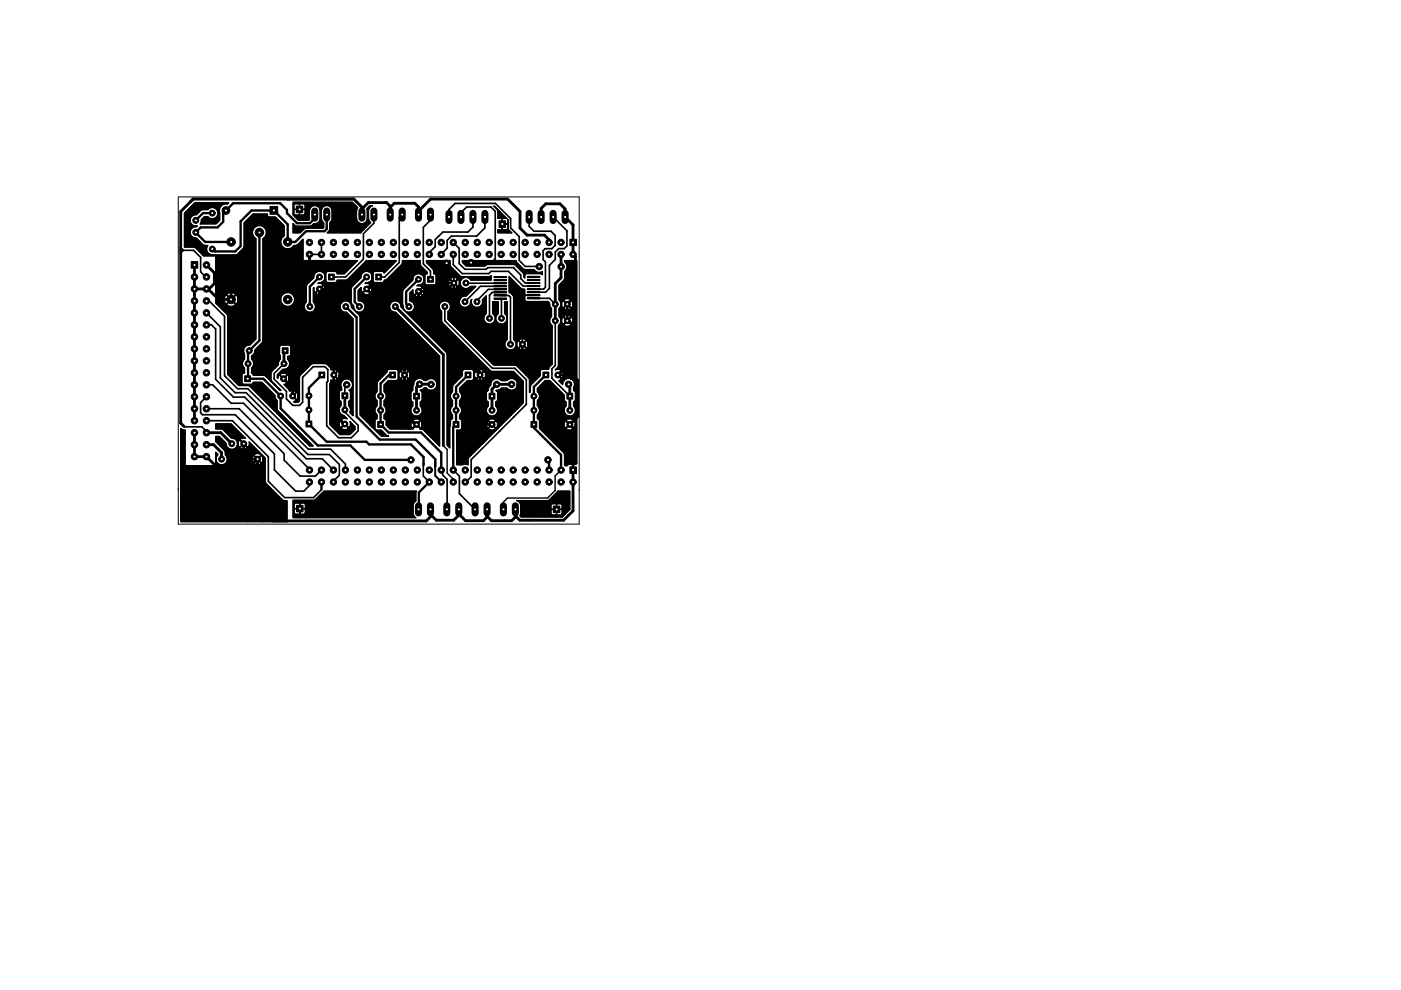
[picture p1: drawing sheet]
<svg xmlns="http://www.w3.org/2000/svg" width="297mm" height="210mm" viewBox="0 0 297 210" stroke-linecap="round" stroke-linejoin="round" font-family="sans-serif">
<g fill="none" stroke="#000" stroke-width=".21">
<path d="M37.8 41.7h85v69.4h-85zM39.1 45.2l2.2-2.2h7.2l-.3 .3a1.44 1.44 0 0 0-1.6 1.9v1.5l-.8 .8h-3.4l.3-.9 .7-.7h.7l.2 .3a1.22 1.22 0 0 0 1.7-.3 1.22 1.22 0 0 0-.3-1.7 1.22 1.22 0 0 0-1.6 .2l-1.3 .1-1.2 1a1.21 1.21 0 0 0-1.3 1.3 1.21 1.21 0 0 0 1.5 1.1l-.2 .2h-.3a1.21 1.21 0 0 0-1 1.3 1.21 1.21 0 0 0 1.3 1.1l1.6 1.5 .9 .1a1.21 1.21 0 0 0-.1 1.3 1.21 1.21 0 0 0 1.2 .6l4.7 .1 .5-.3 1.3-1.3 .1-5.2 1.8-1.9h3.1a.52 .52 0 0 0 .4 .6h1.3l1.8 1.9v2.2a1.5 1.5 0 0 0-.2 2.3 1.5 1.5 0 0 0 2.3-.3l.8-.3 1.1-1.1v4.6h11.6l-2.8 2.8h-1.5l-.1-.4-.3-.2-1.8 .1-.2 .3v1.6l.4 .4h1.6l.3-.2 .1-.3h2l4.1-4.1h6.4l-2.5 2.6-.4-.4h-1.6l-.4 .2v1.8l.4 .4h1.8l.2-.5 .5-.2 3.1-3.1 .2-.8h3.8v.9l1.5 1.5v.3l-.3 .1-.2 .3v1.6l.4 .4h1.6l.3-.2 .1-1.8-.2-.3-.4-.1-.2-1-1.3-1.3v-.4h5v.8l.2 .5 2.1 2 5.9 .1 .6-.2-.1 .9-4.3-.1a1.22 1.22 0 0 0-1.8-.2 1.22 1.22 0 0 0-.1 1.8 1.22 1.22 0 0 0 1.8-.2h1.2l-2.1 2.1a1.19 1.19 0 0 0-1.4 .8v-3.8l-.2-.5-.2-.1a.88 .88 0 0 0-1.5 0l.7 .8 .8-.8-.7 .8 .7 .8 .2-.1 .2-.4v-.5v3.9a1.22 1.22 0 0 0 1.2 1.5 1.22 1.22 0 0 0 1.2-1.5l.2-.2-.1 .2a1.21 1.21 0 0 0 1.3 1.5 1.21 1.21 0 0 0 1.1-1.6l.8-.9v3.8a1.22 1.22 0 0 0-.2 1.8 1.22 1.22 0 0 0 1.8 0 1.22 1.22 0 0 0-.2-1.8v-2.5h1.1v2.5a1.22 1.22 0 0 0-.2 1.8 1.22 1.22 0 0 0 1.8 0 1.22 1.22 0 0 0-.2-1.8v-2.5h.6v8a1.22 1.22 0 0 0-.3 1.8 1.22 1.22 0 0 0 1.8 0 1.22 1.22 0 0 0-.2-1.8v-9l-.2-.5-.7-.5v-3.4l2.4 2.5 .8 .2v1.1l.4 .2-.4 .1v.8l.3 .4h4.7l.3 .4a1.16 1.16 0 0 0 .4 1.1v1.7l-.2 .2a1.22 1.22 0 0 0 .4 1.7v8.2l-.7 .7-.1 .4h-1.4l-.3 .2-.1 1.1-2 2.2-.1 1.3-.1 .1v-2.7l-.3-.5v-7.2l-.5-.8a.97 .97 0 0 0-1.5 .2l.8 .8 .7-.8-.7 .8 .8 .8 .2-.1 .2-.4v-.5v7.2l-.5-.5v-5.7l-1.5-1.6-.2 .1a.97 .97 0 0 0 .2 1.5l.7-.8-.7 .8 .1 .2a.97 .97 0 0 0 1.4-.2v5.7l-2.1-2-4.7-.1-7.7-7.7v-8.9l-1.6-1.6-.2 .1a.97 .97 0 0 0 .2 1.5l.8-.8-.7 .8v.2a.97 .97 0 0 0 1.5-.2v8.9l-2-2v-1.7a1.22 1.22 0 0 0 .2-1.8 1.22 1.22 0 0 0-1.8 0 1.22 1.22 0 0 0 .2 1.8v2l.2 .5 10.1 10.1 .5 .2h4.5l2 2v4.7l-1.2 1.2v-5.5l-.2-.4a1.25 1.25 0 0 0-2-.1h-1.2l-.3-.3a1.26 1.26 0 0 0-1.3 0 1.26 1.26 0 0 0-.6 1.2 1.15 1.15 0 0 0-.6 1.2l-.4 .4v1.6l.4 .4v.9a1.21 1.21 0 0 0-.1 1.8 1.21 1.21 0 0 0 1.8-.1 1.21 1.21 0 0 0-.1-1.7v-.9l.4-.4v-1.6l-.4-.4 .9-.2 .3-.3h1.2l.3 .2a1.27 1.27 0 0 0 1.4 .1 1.27 1.27 0 0 0 .5-1.4v5.5l-4.2 4.2v-1.1l-.2-.5-.2-.1a.88 .88 0 0 0-1.5 0l.7 .8 .8-.8-.8 .8 .8 .8 .2-.1 .2-.4v-.5v1.1l-.4 .4v-.5l-1.6-1.6-.2 .1a.97 .97 0 0 0 .2 1.5l.8-.8-.7 .8v.2a.97 .97 0 0 0 1.5-.2v.5l-2.1 2.1v-14.1l-.2-.5-.3-.1a.88 .88 0 0 0-1.5 0l.8 .8 .7-.8-.7 .8 .8 .8 .2-.1 .2-.4v-.5v14.1l-.5 .5v-13.6l-1.5-1.6-.2 .1a.97 .97 0 0 0 .2 1.5l.7-.8-.7 .8 .1 .2a.97 .97 0 0 0 1.4-.2v13.6l-3.1 3.1-.2 .4v1.2l-.3-.2-2.1 .1v-7.3h.7l.4-.4v-1.6l-.5-.4v-.9a1.18 1.18 0 0 0 0-1.8v-1.2l.3-.2a1.19 1.19 0 0 0-.3-1.6v-.7l1.7-1.7h.9l.4-.2v-1.8l-.2-.3-1.8-.1-.3 .2-.1 1.1-2 2.2-.1 1.3-.2 .2a1.19 1.19 0 0 0 .2 1.6v1.2l-.2 .2a1.19 1.19 0 0 0 .2 1.6v.9l-.4 .4-.2 1.4v4.4l-.5-.6v-19.2l-.2-.6-4.7-4.6v-11a1.21 1.21 0 0 0-1.4-1 1.21 1.21 0 0 0-1 1.4l-2.1 2.2v2.8l.1 .4a1.22 1.22 0 0 0 1 1.4 1.22 1.22 0 0 0 1.4-1 1.22 1.22 0 0 0-1-1.4v-1.6l.7-.7-.1 .5 .2 .5h.2l1.6-1.5a.85 .85 0 0 0-1.1-.4l.2-.2h.4a1.22 1.22 0 0 0 .9-1.4v2.5l-.2-.4-.2-.1-.7 .8 .7 .7h.2l.2-.5v-.4v8.4l-.4-.5v-6.9l-.8-.8-.7 .8a.88 .88 0 0 0 1.5 0v6.9l-4.5-4.4a1.21 1.21 0 0 0-1.2-1.3 1.21 1.21 0 0 0-1.2 1.2 1.21 1.21 0 0 0 1.3 1.2l9.3 9.3v19.1l-.6-.6v-12.7l-.1-.5a1.25 1.25 0 0 0-2-.1h-.6l-.2-.3a1.26 1.26 0 0 0-1.4 0 1.26 1.26 0 0 0-.6 1.2l-.2 .5v.7l-.4 .4v1.6l.4 .4v.9l-.2 .2a1.22 1.22 0 0 0 .3 1.7 1.22 1.22 0 0 0 1.6-.2 1.22 1.22 0 0 0-.1-1.7v-.9l.4-.4v-1.6l-.4-.5 .8-.4h.5l.3 .3a1.27 1.27 0 0 0 1.4 0 1.27 1.27 0 0 0 .5-1.3v12.7l-3.1-3v-1.2l-.2-.5-.2-.1a.88 .88 0 0 0-1.5 0l.7 .8 .8-.8-.8 .8 .8 .8 .2-.1 .2-.4v-.5v1.2l-.5-.1 .1-.1-1.6-1.6a.88 .88 0 0 0 0 1.6l.8-.8-.7 .8v.1h-.6v-11.6l-.5-.8a.97 .97 0 0 0-1.5 .2l.8 .8 .7-.8-.7 .8 .8 .8 .2-.1 .2-.4v-.5v11.6h-.5v-10.6l-1.5-1.6-.2 .1a.97 .97 0 0 0 .2 1.5l.7-.8-.7 .8 .1 .2a.97 .97 0 0 0 1.4-.2v10.6h-3.8l-.8-.8v-.9l-.5-.4v-.9l.3-.2a1.19 1.19 0 0 0-.3-1.6v-1.2l.3-.2a1.19 1.19 0 0 0-.3-1.6v-1.5l1-.9h1.6l.4-.2v-1.8l-.2-.3-1.8-.1-.3 .2-.1 .4-2 2.1-.1 2.1-.2 .2a1.19 1.19 0 0 0 .2 1.6v1.2l-.2 .2a1.19 1.19 0 0 0 .2 1.6v.9l-.4 .4 .1 1.8 .3 .2h.9l1.1 1 .5 .3h-1.6l-1.9-1.9v-32.1a1.21 1.21 0 0 0-1.4-1 1.21 1.21 0 0 0-1 1.4l-2 2.1-.1 3 .6 .9v.3a1.22 1.22 0 0 0 1.4 1 1.22 1.22 0 0 0 1-1.4 1.22 1.22 0 0 0-1.3-1l-.2-2.2 .7-.6-.1 .5 .2 .5h.2l1.6-1.5-.1-.2-.4-.2h-.6l.2-.2a1.2 1.2 0 0 0 1.3-1.4v2.5l-.2-.4-.2-.1-.7 .8 .7 .7h.2l.2-.5v-.4v29.5l-.4-.5v-28l-.8-.8-.7 .8a.88 .88 0 0 0 1.5 0v28l-2.2-2.1v-20.7l-.2-.5-1.6-1.7a1.21 1.21 0 0 0-1.1-1.3 1.21 1.21 0 0 0-1.3 1.2 1.21 1.21 0 0 0 1.3 1.2l1.4 1.4v20.5l-.6-.6 .1-.8-.4-.7v-.9l.4-.4v-1.6l-.3-.4 .2-.1a1.27 1.27 0 0 0 .4-1.7 1.27 1.27 0 0 0-1.8-.4 1.27 1.27 0 0 0-.4 1.8v.4l-.4 .3v-3.7l-.2-.5-.2-.1-.8 .8 .8 .8 .2-.1 .2-.4v-.5l-.1 5.4 .4 .4v.9l-.2 .2a1.22 1.22 0 0 0 .8 1.9l.7 .7-.7-.1-.5 .2v.2l.7 .8 .8 .8 .2-.1 .2-.4-.1-.8 1.1 1.1v.6l-1.1 1h-.3v-1.4l-1.6-1.6a.88 .88 0 0 0 0 1.6l.8-.8-.7 .8v.2a.97 .97 0 0 0 1.5-.2v1.4h-1.8l-2.2-2.1v-8.7l.3-.7a.92 .92 0 0 0 1.3-.3l-.8-.8 .8-.8a.92 .92 0 0 0-1.3-.3l-.1-.3a1.94 1.94 0 0 0-1.2-1v-18.6l-.2-.4a1.21 1.21 0 0 0-1.4-.5 1.21 1.21 0 0 0-.8 1.3l-1.5 1.6-.1 3.6a1.21 1.21 0 0 0-.1 1.7 1.21 1.21 0 0 0 1.8 0 1.21 1.21 0 0 0-.2-1.7v-3l.2-.1-.1 .5 .2 .5h.2l1.6-1.5a.85 .85 0 0 0-1.1-.4l.2-.2h.4a1.22 1.22 0 0 0 .9-1.4v2.5l-.2-.4-.2-.1-.7 .8 .7 .7h.2l.2-.5v-.4v16h-.4v-15l-.8-.8-.7 .8v.2a.97 .97 0 0 0 1.5-.2v15h-2.3l-2.7 2.7v5.2l-.3 .3v-1.5l-.2-.5-.2-.1-.7 .8 .7 .7h.2l.2-.5v-.4v1.5l-.9-.1 .4-.2 .1-.2-.8-.8 .8-.8-.3-.3v-19.7a1.5 1.5 0 0 0-2.3-1 1.5 1.5 0 0 0 0 2.5 1.5 1.5 0 0 0 2.3-.9v-.6v19.7l-.7-.1-.4 .1-.1-2.8-.5-.8a.97 .97 0 0 0-1.4 .2l.7 .8 .8-.8-.8 .8 .8 .8 .2-.1 .2-.4v-.5v2.6l-1.1-1.2 .6-.2 .1-.2-1.6-1.6-.2 .1-.2 .6-.1-.1v-.6l1.2-1.2a1.21 1.21 0 0 0 1.3-.6 1.21 1.21 0 0 0-.3-1.5v-.7h.4l.3-.4-.1-1.7-.3-.2h-1.8l-.2 .4 .1 2.6-.4 .7v.4l-1.4 1.4a2.31 2.31 0 0 0-.1 1.9l2.1 2.2h-.2l-3.3-3.2-2.4-.1-.4-.4v-1.1a1.18 1.18 0 0 0 0-1.8v-.8l.6-.4 .1-.8 1.5-1.5 .2-.5 .1-21.6a1.5 1.5 0 0 0 .3-2.3 1.5 1.5 0 0 0-2.2 0 1.5 1.5 0 0 0 .4 2.3v21.3l-1.3 1.3a1.2 1.2 0 0 0-1.2 .5 1.2 1.2 0 0 0 0 1.3v1.2l-.2 .2a1.19 1.19 0 0 0 .2 1.6v1.1l-.3 .1-.2 .3 .1 1.8 .3 .2h1.6l.4-.5h1.8l2.8 2.8 .2 .8 .2 .3v1.7l.3 .5 7.4 7.5h-.8l-12.6-12.7-.4-.2h-2l-.1-.1v-18.4l-.2-.5-.3-.1-.1-.3a1.24 1.24 0 0 0-1.9 .2l1 1 1-1-1 1 1 1 .2-.1 .3-.6v-.6v18.4l-.5-.5v-16.6l-2-2-.2 .1a1.24 1.24 0 0 0 .2 1.9l1-1-1 1 .1 .2a1.24 1.24 0 0 0 1.9-.2v16.6l-1.7-1.7-.1-12.6-2.4-2.5v-10.1h-2.7l-1.8-1.8-2.2-.1zM40.5 55.5h1.4v1.4h-1.4zM57.2 43.8h1.7v1.6h-1.7zM62.1 42.9h12.6l1.2 1.1a3.2 3.2 0 0 0 0 3.1 1.13 1.13 0 0 0 1.3 .2 1.13 1.13 0 0 0 .7-1l-.1-2 .6-.7h.6a1.08 1.08 0 0 0-.9 1.1v1.6l.1 .4 .4 .5-2.1 2.2h-7.2l.6-.6v-1.6l.2-.1a3.1 3.1 0 0 0 0-3.2 1.13 1.13 0 0 0-1.3-.2 1.13 1.13 0 0 0-.7 1l.1 2 .4 .5-.1 1.2h-3.6l-.4 .2-.8 .8h-1.6v-2l.9 .6 3-.1a1.11 1.11 0 0 1 1.2-.6l.3-.2a3.1 3.1 0 0 0 0-3.2 1.13 1.13 0 0 0-1.2-.2 1.13 1.13 0 0 0-.7 1v1.8l-.2 .2h-.7v-3.1l-.4-.4h-.7l-.1 1.2 1.2-.1v.2l-1.2-.1v1.1l.8 .1 .4-.4v1.5h-1.2v-3.4h-1l-.2 .3v.7l1.2 .1-1.2 .1v.7l.2 .3h1v1.2h-.3l-1.1-1.1zM62.8 43.7h1.4v1.4h-1.4zM69.6 58.1h1.3v1.3h-1.3zM79.6 58.1h1.3v1.3h-1.3zM90.6 58.6h1.3v1.3h-1.3zM98 55.3h11.4l.2 .4 1.5 1.4 2.1 .1a1.23 1.23 0 0 0 1.8 .4v.6l-.4-.2h-2.9l-.4 .2-.1 .7-.3-1.1-1.8-1.7h-5.7l-.6 .3h-4l-.8-.8zM104.7 43.7l2.8 2.7h-1v1.1h1.1v-1l.1 .1v1.9l.8 .9h-.8l-.1-1.9h-1.1v1.1l.8 .1 .4-.4v1.1h-2.1v-.8h.9v-2.2h-.9l-.1-1.8zM104.7 59.9h2.7v.3h-2.7z"/>
<path d="M104.7 59.3h2.7v.2h-2.7zM104.7 58.6h2.7v.3h-2.7zM105.8 46.8h1.4v1.4h-1.4zM111.8 58.6h2.7v.2h-2.7zM111.8 59.2h2.7v.3h-2.7zM111.8 59.9h2.7v.2h-2.7zM119.8 55.3h2.5v43l-.3 .1v-8.6l-.2-.5-.2-.1a.88 .88 0 0 0-1.5 0l.7 .8 .8-.8-.8 .8 .8 .8 .2-.1 .2-.4v-.5v8.6l-.4 .1v-7.7l-1.6-1.6a.88 .88 0 0 0 0 1.6l.8-.8-.7 .8a.88 .88 0 0 0 1.5 0v7.7l-1-.1-.3 .3h-.5l-.2-2.5-5.2-5.4v-1.6l-.5-.4v-.9a1.18 1.18 0 0 0 0-1.8v-1.2a1.18 1.18 0 0 0 0-1.8v-.7l1.7-1.7h.9l3.1 3.1v1l.4 .4v.9a1.21 1.21 0 0 0-.1 1.8 1.21 1.21 0 0 0 1.8-.1 1.21 1.21 0 0 0-.1-1.7v-.9l.4-.4v-1.6l-.4-.4v-.6a1.21 1.21 0 0 0-.1-1.6v-16.3l-.2-.5-.3-.1a.88 .88 0 0 0-1.5 0l.8 .8 .7-.8-.7 .8 .8 .8 .2-.1 .2-.4v-.5v3.5l-.2-.5h-.3v-2l-1.5-1.6a.88 .88 0 0 0 0 1.6l.7-.8-.7 .8a.88 .88 0 0 0 1.5 0v1.9a.88 .88 0 0 0-1.5 0l.8 .8 .7-.8-.7 .8 .8 .8 .2-.1 .2-.4v-.5v12.8l-.5-.3v-11.5l-1.5-1.6a.88 .88 0 0 0 0 1.6l.7-.8-.7 .8a.88 .88 0 0 0 1.5 0v11.5a1.2 1.2 0 0 0-1.5 .5v-1.5l-.2-.5-.2-.1-.8 .8 .8 .8 .2-.1 .2-.4v-.5v1.5l-.2 .7-.8-.8 .5-.2v-.2l-.8-.8 .8-.8a.9 .9 0 0 0-1.3-.3l.5-.5 .2-.4v-8.5a1.2 1.2 0 0 0 .1-1.9v-1.7a1.16 1.16 0 0 0 0-1.8v-3.1a2.43 2.43 0 0 0 1.3-3 1.23 1.23 0 0 0 0-1.9zM120.8 50.7h1.4v1.4h-1.4zM51.9 79.7h1.2v1.2h-1.2zM59.8 73.7h1.3v1.3h-1.3zM67.6 78.9h1.3v1.2h-1.3zM82.6 78.9h1.3v1.2h-1.3z"/>
<path d="M98.6 78.9h1.3v1.2h-1.3zM104.7 63.2h2.7v.2h-2.7zM104.7 62.5h2.7v.3h-2.7zM104.7 61.9h2.7v.2h-2.7zM104.7 61.2h2.7v.3h-2.7zM104.7 60.6h2.7v.2h-2.7zM111.8 60.5h2.7v.3h-2.7zM111.8 61.2h2.7v.2h-2.7zM111.8 61.8h2.7v.3h-2.7zM111.8 62.5h2.7v.2h-2.7zM111.8 63.1h2.7v.3h-2.7zM115.1 78.9h1.3v1.2h-1.3z"/>
<path d="M38.3 90.9l.4 .2 .5 .1v7.6h6.6v-2.9l.4 .4a1.27 1.27 0 0 0-.2 1.7 1.27 1.27 0 0 0 1.7 .4 1.2 1.2 0 0 0 .1-1.9l-.1-.8-.2-.3-1.7-1.7v-1.2h.7l1.4 1.5a1.21 1.21 0 0 0 1.2 1.3 1.21 1.21 0 0 0 1.3-1.2 1.21 1.21 0 0 0-1.3-1.2l-2-1.9-1.3-.1v-1h3.2l3 3h-.5l-.5 .2-.1 .2 1.6 1.5a.86 .86 0 0 0 .3-1.1l3.4 3.4 .1 5.2 3.6 3.7 .9 .2v4.4h-5v-13.5l-.2-.4-.2-.1a.88 .88 0 0 0-1.6 0l.8 .7 .8-.7-.8 .8 .8 .7 .2-.1 .2-.4v-.5v13.5h-.4v-12.5l-1.6-1.5a.88 .88 0 0 0 0 1.5l.8-.7-.8 .7a.88 .88 0 0 0 1.6 0v12.5h-3v-15.7l-1.5-1.6a.88 .88 0 0 0 0 1.5l.7-.7-.7 .8a.88 .88 0 0 0 1.5 0v15.7h-14.1zM64.9 89.3h1.2v1.2h-1.2zM72.5 83.3h1.2v1.2h-1.2zM80.1 89.4h1.2v1.2h-1.2zM87.7 83.4h1.2v1.2h-1.2zM96.1 89.4h1.2v1.2h-1.2zM103.7 83.4h1.2v1.2h-1.2zM112.6 89.4h1.2v1.2h-1.2zM120.2 83.4h1.2v1.2h-1.2zM120.8 99h1.4v1.3h-1.4zM62.1 106.1l4.6-.1 2-1.9h19.5v2.1l-.3 .2a3.1 3.1 0 0 0 0 3.2l.3 .2h-23.5v-2.8l-.3-.3h-.7l-.1 1.1 1.1-.1v.3l-1.1-.1v1l.8 .1 .3-.3v1.1h-1.2v-3l-.8-.1-.3 .3v.7l1.1 .2h-1l-.1 .8 .3 .3 .8-.1v.9h-1.4zM62.9 107.2h1.3v1.3h-1.3z"/>
<path d="M109.6 106.1h6.5l.4-.1 1.7-1.9h2.6v3.9l-1.6 1.6v-2.4l-.4-.4-.8 .1v1.1l1.2-.1v.2l-1.2-.1v1.1l.8 .1 .4-.4v.8h-1.2l-.1-2.8h-.7l-.3 .2v1h1.1h-1.1l-.1 .8 .4 .4 .8-.1v.5h-7.5l-.3-.2a3.8 3.8 0 0 0 .1-2.6l-.2-.4zM117.3 107.3h1.4v1.4h-1.4z"/>
<circle cx="41.2" cy="58.7" r=".69"/>
<circle cx="41.5" cy="46.7" r=".62"/>
<circle cx="41.5" cy="49.3" r=".62"/>
<circle cx="43.8" cy="56.2" r=".69"/>
<circle cx="43.8" cy="58.7" r=".69"/>
<circle cx="45" cy="52.8" r=".62"/>
<circle cx="45" cy="45.2" r=".62"/>
<circle cx="47.9" cy="44.6" r=".81"/>
<circle cx="49" cy="51.3" r=".9"/>
<circle cx="55" cy="49.3" r=".9"/>
<circle cx="61" cy="51.3" r=".9"/>
<circle cx="65.6" cy="53.9" r=".68"/>
<circle cx="65.6" cy="51.4" r=".68"/>
<circle cx="67.7" cy="58.7" r=".62"/>
<circle cx="68.2" cy="51.4" r=".68"/>
<circle cx="68.2" cy="53.9" r=".68"/>
<circle cx="70.7" cy="51.4" r=".68"/>
<circle cx="70.7" cy="53.9" r=".68"/>
<circle cx="73.2" cy="51.4" r=".68"/>
<circle cx="73.2" cy="53.9" r=".68"/>
<circle cx="75.8" cy="51.4" r=".68"/>
<circle cx="75.8" cy="53.9" r=".68"/>
<circle cx="77.7" cy="58.7" r=".62"/>
<circle cx="78.3" cy="51.4" r=".68"/>
<circle cx="78.3" cy="53.9" r=".68"/>
<circle cx="80.9" cy="53.9" r=".68"/>
<circle cx="80.9" cy="51.4" r=".68"/>
<circle cx="83.4" cy="51.4" r=".68"/>
<circle cx="83.4" cy="53.9" r=".68"/>
<circle cx="85.9" cy="51.4" r=".68"/>
<circle cx="85.9" cy="53.9" r=".68"/>
<circle cx="88.5" cy="53.9" r=".68"/>
<circle cx="88.5" cy="51.4" r=".68"/>
<circle cx="88.7" cy="59.2" r=".62"/>
<circle cx="91" cy="51.4" r=".68"/>
<circle cx="91" cy="53.9" r=".68"/>
<circle cx="93.6" cy="53.9" r=".68"/>
<circle cx="93.6" cy="51.4" r=".68"/>
<circle cx="94.7" cy="55.8" r=".68"/>
<circle cx="96.1" cy="51.4" r=".68"/>
<circle cx="96.1" cy="53.9" r=".68"/>
<circle cx="96.2" cy="60" r=".62"/>
<circle cx="98.6" cy="51.4" r=".68"/>
<circle cx="98.6" cy="53.9" r=".68"/>
<circle cx="98.8" cy="60" r=".62"/>
<circle cx="99.9" cy="55.7" r=".68"/>
<circle cx="101.2" cy="51.4" r=".68"/>
<circle cx="101.2" cy="53.9" r=".68"/>
<circle cx="103.7" cy="51.4" r=".68"/>
<circle cx="103.7" cy="53.9" r=".68"/>
<circle cx="106.3" cy="51.4" r=".68"/>
<circle cx="106.3" cy="53.9" r=".68"/>
<circle cx="108.8" cy="51.4" r=".68"/>
<circle cx="108.8" cy="53.9" r=".68"/>
<circle cx="111.3" cy="51.4" r=".68"/>
<circle cx="111.3" cy="53.9" r=".68"/>
<circle cx="113.9" cy="51.4" r=".68"/>
<circle cx="113.9" cy="53.9" r=".68"/>
<circle cx="114.3" cy="56.5" r=".67"/>
<circle cx="116.4" cy="53.9" r=".68"/>
<circle cx="116.4" cy="51.4" r=".68"/>
<circle cx="119" cy="53.9" r=".68"/>
<circle cx="119" cy="51.4" r=".68"/>
<circle cx="119" cy="56.5" r=".68"/>
<circle cx="121.5" cy="53.9" r=".68"/>
<circle cx="41.2" cy="79" r=".69"/>
<circle cx="41.2" cy="63.8" r=".69"/>
<circle cx="41.2" cy="74" r=".69"/>
<circle cx="41.2" cy="61.3" r=".69"/>
<circle cx="41.2" cy="76.5" r=".69"/>
<circle cx="41.2" cy="66.3" r=".69"/>
<circle cx="41.2" cy="68.9" r=".69"/>
<circle cx="41.2" cy="71.4" r=".69"/>
<circle cx="43.8" cy="74" r=".69"/>
<circle cx="43.8" cy="71.4" r=".69"/>
<circle cx="43.8" cy="61.3" r=".69"/>
<circle cx="43.8" cy="63.8" r=".69"/>
<circle cx="43.8" cy="79" r=".69"/>
<circle cx="43.8" cy="68.9" r=".69"/>
<circle cx="43.8" cy="66.3" r=".69"/>
<circle cx="43.8" cy="76.5" r=".69"/>
<circle cx="49" cy="63.5" r=".9"/>
<circle cx="52.6" cy="77.1" r=".62"/>
<circle cx="52.8" cy="74.4" r=".62"/>
<circle cx="60.2" cy="77.1" r=".62"/>
<circle cx="61" cy="63.5" r=".9"/>
<circle cx="65.7" cy="65" r=".62"/>
<circle cx="67.7" cy="61.3" r=".62"/>
<circle cx="70.8" cy="79.5" r=".62"/>
<circle cx="73.3" cy="65" r=".62"/>
<circle cx="76.2" cy="65" r=".62"/>
<circle cx="77.7" cy="61.3" r=".62"/>
<circle cx="83.8" cy="65" r=".62"/>
<circle cx="85.8" cy="79.5" r=".62"/>
<circle cx="86.7" cy="65" r=".62"/>
<circle cx="88.7" cy="61.8" r=".62"/>
<circle cx="94.3" cy="65" r=".62"/>
<circle cx="98.6" cy="64" r=".62"/>
<circle cx="101.1" cy="64" r=".62"/>
<circle cx="101.8" cy="79.5" r=".62"/>
<circle cx="103.8" cy="67.5" r=".62"/>
<circle cx="106.3" cy="67.5" r=".62"/>
<circle cx="108.2" cy="73" r=".62"/>
<circle cx="110.8" cy="73" r=".62"/>
<circle cx="117.7" cy="64.5" r=".62"/>
<circle cx="117.7" cy="68" r=".62"/>
<circle cx="118.3" cy="79.5" r=".62"/>
<circle cx="120.3" cy="64.5" r=".62"/>
<circle cx="120.3" cy="68" r=".62"/>
<circle cx="41.2" cy="94.3" r=".69"/>
<circle cx="41.2" cy="91.7" r=".69"/>
<circle cx="41.2" cy="81.6" r=".69"/>
<circle cx="41.2" cy="89.2" r=".69"/>
<circle cx="41.2" cy="84.1" r=".69"/>
<circle cx="41.2" cy="86.7" r=".69"/>
<circle cx="41.2" cy="96.8" r=".69"/>
<circle cx="43.8" cy="94.3" r=".69"/>
<circle cx="43.8" cy="91.7" r=".69"/>
<circle cx="43.8" cy="81.6" r=".69"/>
<circle cx="43.8" cy="89.2" r=".69"/>
<circle cx="43.8" cy="84.1" r=".69"/>
<circle cx="43.8" cy="86.7" r=".69"/>
<circle cx="43.8" cy="96.8" r=".69"/>
<circle cx="47" cy="97.3" r=".62"/>
<circle cx="49.1" cy="94.1" r=".62"/>
<circle cx="51.7" cy="94.1" r=".62"/>
<circle cx="54.6" cy="97.3" r=".62"/>
<circle cx="59.5" cy="84" r=".62"/>
<circle cx="60.1" cy="80.3" r=".62"/>
<circle cx="62" cy="84" r=".62"/>
<circle cx="65.5" cy="86.9" r=".62"/>
<circle cx="65.5" cy="83.9" r=".62"/>
<circle cx="65.6" cy="99.7" r=".68"/>
<circle cx="68.2" cy="99.7" r=".68"/>
<circle cx="70.7" cy="99.7" r=".68"/>
<circle cx="73.1" cy="86.9" r=".62"/>
<circle cx="73.1" cy="89.9" r=".62"/>
<circle cx="73.2" cy="99.7" r=".68"/>
<circle cx="73.5" cy="81.6" r=".68"/>
<circle cx="75.8" cy="99.7" r=".68"/>
<circle cx="78.3" cy="99.7" r=".68"/>
<circle cx="80.7" cy="84" r=".62"/>
<circle cx="80.7" cy="87" r=".62"/>
<circle cx="80.9" cy="99.7" r=".68"/>
<circle cx="83.4" cy="99.7" r=".68"/>
<circle cx="85.9" cy="99.7" r=".68"/>
<circle cx="87.1" cy="97.5" r=".68"/>
<circle cx="88.3" cy="90" r=".62"/>
<circle cx="88.3" cy="87" r=".62"/>
<circle cx="88.5" cy="99.7" r=".68"/>
<circle cx="89" cy="81.5" r=".68"/>
<circle cx="91" cy="99.7" r=".68"/>
<circle cx="91.4" cy="81.5" r=".67"/>
<circle cx="93.6" cy="99.7" r=".68"/>
<circle cx="96.1" cy="99.7" r=".68"/>
<circle cx="96.7" cy="84" r=".62"/>
<circle cx="96.7" cy="87" r=".62"/>
<circle cx="98.6" cy="99.7" r=".68"/>
<circle cx="101.2" cy="99.7" r=".68"/>
<circle cx="103.7" cy="99.7" r=".68"/>
<circle cx="104.3" cy="90" r=".62"/>
<circle cx="104.3" cy="87" r=".62"/>
<circle cx="105.3" cy="81.5" r=".68"/>
<circle cx="106.3" cy="99.7" r=".68"/>
<circle cx="108.5" cy="81.5" r=".68"/>
<circle cx="108.8" cy="99.7" r=".68"/>
<circle cx="111.3" cy="99.7" r=".68"/>
<circle cx="113.2" cy="84" r=".62"/>
<circle cx="113.2" cy="87" r=".62"/>
<circle cx="113.9" cy="99.7" r=".68"/>
<circle cx="116.2" cy="97.5" r=".68"/>
<circle cx="116.4" cy="99.7" r=".68"/>
<circle cx="119" cy="99.7" r=".68"/>
<circle cx="120.5" cy="81.5" r=".68"/>
<circle cx="120.8" cy="90" r=".62"/>
<circle cx="120.8" cy="87" r=".62"/>
<circle cx="65.6" cy="102.2" r=".68"/>
<circle cx="68.2" cy="102.2" r=".68"/>
<circle cx="70.7" cy="102.2" r=".68"/>
<circle cx="73.2" cy="102.2" r=".68"/>
<circle cx="75.8" cy="102.2" r=".68"/>
<circle cx="78.3" cy="102.2" r=".68"/>
<circle cx="80.9" cy="102.2" r=".68"/>
<circle cx="83.4" cy="102.2" r=".68"/>
<circle cx="85.9" cy="102.2" r=".68"/>
<circle cx="88.5" cy="102.2" r=".68"/>
<circle cx="91" cy="102.2" r=".68"/>
<circle cx="93.6" cy="102.2" r=".68"/>
<circle cx="96.1" cy="102.2" r=".68"/>
<circle cx="98.6" cy="102.2" r=".68"/>
<circle cx="101.2" cy="102.2" r=".68"/>
<circle cx="103.7" cy="102.2" r=".68"/>
<circle cx="106.3" cy="102.2" r=".68"/>
<circle cx="108.8" cy="102.2" r=".68"/>
<circle cx="111.3" cy="102.2" r=".68"/>
<circle cx="113.9" cy="102.2" r=".68"/>
<circle cx="116.4" cy="102.2" r=".68"/>
<circle cx="119" cy="102.2" r=".68"/>
<circle cx="121.5" cy="102.2" r=".68"/>
</g>
<g fill="none" stroke="#000" stroke-width="1.5">
<path d="M66.7 44.7v1.6M69.3 44.7v1.6M76.7 44.7v1.6M79.3 44.7v1.6M82.7 44.7v1.6M85.3 44.7v1.6M88.7 44.7v1.6M91.3 44.7v1.6M95.2 45.2v1.6M97.7 45.2v1.6M100.3 45.2v1.6M102.8 45.2v1.6"/>
<path d="M112.2 45.2v1.6M114.7 45.2v1.6M117.3 45.2v1.6M119.8 45.2v1.6M88.7 107.2v1.6M91.3 107.2v1.6M94.7 107.2v1.6M97.3 107.2v1.6M100.7 107.2v1.6M103.3 107.2v1.6M106.7 107.2v1.6M109.3 107.2v1.6"/>
</g>
<g fill="#000">
<path d="M40.5 55.5h1.4v1.4h-1.4zM57.2 43.8h1.7v1.6h-1.7zM62.8 43.7h1.4v1.4h-1.4zM69.6 58.1h1.3v1.3h-1.3zM62.1 42.9h12.6l1.2 1.1a3.2 3.2 0 0 0 0 3.1 1.13 1.13 0 0 0 1.3 .2 1.13 1.13 0 0 0 .7-1l-.1-2 .6-.7h.6a1.08 1.08 0 0 0-.9 1.1v1.6l.1 .4 .4 .5-2.1 2.2h-7.2l.6-.6v-1.6l.2-.1a3.1 3.1 0 0 0 0-3.2 1.13 1.13 0 0 0-1.3-.2 1.13 1.13 0 0 0-.7 1l.1 2 .4 .5-.1 1.2h-3.6l-.4 .2-.8 .8h-1.6v-2l.9 .6 3-.1a1.11 1.11 0 0 1 1.2-.6l.3-.2a3.1 3.1 0 0 0 0-3.2 1.13 1.13 0 0 0-1.2-.2 1.13 1.13 0 0 0-.7 1v1.8l-.2 .2h-.7v-3.1l-.4-.4h-.7l-.1 1.2 1.2-.1v.2l-1.2-.1v1.1l.8 .1 .4-.4v1.5h-1.2v-3.4h-1l-.2 .3v.7l1.2 .1-1.2 .1v.7l.2 .3h1v1.2h-.3l-1.1-1.1zM79.6 58.1h1.3v1.3h-1.3zM90.6 58.6h1.3v1.3h-1.3zM105.8 46.8h1.4v1.4h-1.4zM104.7 43.7l2.8 2.7h-1v1.1h1.1v-1l.1 .1v1.9l.8 .9h-.8l-.1-1.9h-1.1v1.1l.8 .1 .4-.4v1.1h-2.1v-.8h.9v-2.2h-.9l-.1-1.8zM98 55.3h11.4l.2 .4 1.5 1.4 2.1 .1a1.23 1.23 0 0 0 1.8 .4v.6l-.4-.2h-2.9l-.4 .2-.1 .7-.3-1.1-1.8-1.7h-5.7l-.6 .3h-4l-.8-.8zM120.8 50.7h1.4v1.4h-1.4zM51.9 79.7h1.2v1.2h-1.2z"/>
<path d="M59.8 73.7h1.3v1.3h-1.3zM67.6 78.9h1.3v1.2h-1.3zM82.6 78.9h1.3v1.2h-1.3zM98.6 78.9h1.3v1.2h-1.3zM115.1 78.9h1.3v1.2h-1.3zM39.1 45.2l2.2-2.2h7.2l-.3 .3a1.44 1.44 0 0 0-1.6 1.9v1.5l-.8 .8h-3.4l.3-.9 .7-.7h.7l.2 .3a1.22 1.22 0 0 0 1.7-.3 1.22 1.22 0 0 0-.3-1.7 1.22 1.22 0 0 0-1.6 .2l-1.3 .1-1.2 1a1.21 1.21 0 0 0-1.3 1.3 1.21 1.21 0 0 0 1.5 1.1l-.2 .2h-.3a1.21 1.21 0 0 0-1 1.3 1.21 1.21 0 0 0 1.3 1.1l1.6 1.5 .9 .1a1.21 1.21 0 0 0-.1 1.3 1.21 1.21 0 0 0 1.2 .6l4.7 .1 .5-.3 1.3-1.3 .1-5.2 1.8-1.9h3.1a.52 .52 0 0 0 .4 .6h1.3l1.8 1.9v2.2a1.5 1.5 0 0 0-.2 2.3 1.5 1.5 0 0 0 2.3-.3l.8-.3 1.1-1.1v4.6h11.6l-2.8 2.8h-1.5l-.1-.4-.3-.2-1.8 .1-.2 .3v1.6l.4 .4h1.6l.3-.2 .1-.3h2l4.1-4.1h6.4l-2.5 2.6-.4-.4h-1.6l-.4 .2v1.8l.4 .4h1.8l.2-.5 .5-.2 3.1-3.1 .2-.8h3.8v.9l1.5 1.5v.3l-.3 .1-.2 .3v1.6l.4 .4h1.6l.3-.2 .1-1.8-.2-.3-.4-.1-.2-1-1.3-1.3v-.4h5v.8l.2 .5 2.1 2 5.9 .1 .6-.2-.1 .9-4.3-.1a1.22 1.22 0 0 0-1.8-.2 1.22 1.22 0 0 0-.1 1.8 1.22 1.22 0 0 0 1.8-.2h1.2l-2.1 2.1a1.19 1.19 0 0 0-1.4 .8v-3.8l-.2-.5-.2-.1a.88 .88 0 0 0-1.5 0l.7 .8 .8-.8-.7 .8 .7 .8 .2-.1 .2-.4v-.5v3.9a1.22 1.22 0 0 0 1.2 1.5 1.22 1.22 0 0 0 1.2-1.5l.2-.2-.1 .2a1.21 1.21 0 0 0 1.3 1.5 1.21 1.21 0 0 0 1.1-1.6l.8-.9v3.8a1.22 1.22 0 0 0-.2 1.8 1.22 1.22 0 0 0 1.8 0 1.22 1.22 0 0 0-.2-1.8v-2.5h1.1v2.5a1.22 1.22 0 0 0-.2 1.8 1.22 1.22 0 0 0 1.8 0 1.22 1.22 0 0 0-.2-1.8v-2.5h.6v8a1.22 1.22 0 0 0-.3 1.8 1.22 1.22 0 0 0 1.8 0 1.22 1.22 0 0 0-.2-1.8v-9l-.2-.5-.7-.5v-3.4l2.4 2.5 .8 .2v1.1l.4 .2-.4 .1v.8l.3 .4h4.7l.3 .4a1.16 1.16 0 0 0 .4 1.1v1.7l-.2 .2a1.22 1.22 0 0 0 .4 1.7v8.2l-.7 .7-.1 .4h-1.4l-.3 .2-.1 1.1-2 2.2-.1 1.3-.1 .1v-2.7l-.3-.5v-7.2l-.5-.8a.97 .97 0 0 0-1.5 .2l.8 .8 .7-.8-.7 .8 .8 .8 .2-.1 .2-.4v-.5v7.2l-.5-.5v-5.7l-1.5-1.6-.2 .1a.97 .97 0 0 0 .2 1.5l.7-.8-.7 .8 .1 .2a.97 .97 0 0 0 1.4-.2v5.7l-2.1-2-4.7-.1-7.7-7.7v-8.9l-1.6-1.6-.2 .1a.97 .97 0 0 0 .2 1.5l.8-.8-.7 .8v.2a.97 .97 0 0 0 1.5-.2v8.9l-2-2v-1.7a1.22 1.22 0 0 0 .2-1.8 1.22 1.22 0 0 0-1.8 0 1.22 1.22 0 0 0 .2 1.8v2l.2 .5 10.1 10.1 .5 .2h4.5l2 2v4.7l-1.2 1.2v-5.5l-.2-.4a1.25 1.25 0 0 0-2-.1h-1.2l-.3-.3a1.26 1.26 0 0 0-1.3 0 1.26 1.26 0 0 0-.6 1.2 1.15 1.15 0 0 0-.6 1.2l-.4 .4v1.6l.4 .4v.9a1.21 1.21 0 0 0-.1 1.8 1.21 1.21 0 0 0 1.8-.1 1.21 1.21 0 0 0-.1-1.7v-.9l.4-.4v-1.6l-.4-.4 .9-.2 .3-.3h1.2l.3 .2a1.27 1.27 0 0 0 1.4 .1 1.27 1.27 0 0 0 .5-1.4v5.5l-4.2 4.2v-1.1l-.2-.5-.2-.1a.88 .88 0 0 0-1.5 0l.7 .8 .8-.8-.8 .8 .8 .8 .2-.1 .2-.4v-.5v1.1l-.4 .4v-.5l-1.6-1.6-.2 .1a.97 .97 0 0 0 .2 1.5l.8-.8-.7 .8v.2a.97 .97 0 0 0 1.5-.2v.5l-2.1 2.1v-14.1l-.2-.5-.3-.1a.88 .88 0 0 0-1.5 0l.8 .8 .7-.8-.7 .8 .8 .8 .2-.1 .2-.4v-.5v14.1l-.5 .5v-13.6l-1.5-1.6-.2 .1a.97 .97 0 0 0 .2 1.5l.7-.8-.7 .8 .1 .2a.97 .97 0 0 0 1.4-.2v13.6l-3.1 3.1-.2 .4v1.2l-.3-.2-2.1 .1v-7.3h.7l.4-.4v-1.6l-.5-.4v-.9a1.18 1.18 0 0 0 0-1.8v-1.2l.3-.2a1.19 1.19 0 0 0-.3-1.6v-.7l1.7-1.7h.9l.4-.2v-1.8l-.2-.3-1.8-.1-.3 .2-.1 1.1-2 2.2-.1 1.3-.2 .2a1.19 1.19 0 0 0 .2 1.6v1.2l-.2 .2a1.19 1.19 0 0 0 .2 1.6v.9l-.4 .4-.2 1.4v4.4l-.5-.6v-19.2l-.2-.6-4.7-4.6v-11a1.21 1.21 0 0 0-1.4-1 1.21 1.21 0 0 0-1 1.4l-2.1 2.2v2.8l.1 .4a1.22 1.22 0 0 0 1 1.4 1.22 1.22 0 0 0 1.4-1 1.22 1.22 0 0 0-1-1.4v-1.6l.7-.7-.1 .5 .2 .5h.2l1.6-1.5a.85 .85 0 0 0-1.1-.4l.2-.2h.4a1.22 1.22 0 0 0 .9-1.4v2.5l-.2-.4-.2-.1-.7 .8 .7 .7h.2l.2-.5v-.4v8.4l-.4-.5v-6.9l-.8-.8-.7 .8a.88 .88 0 0 0 1.5 0v6.9l-4.5-4.4a1.21 1.21 0 0 0-1.2-1.3 1.21 1.21 0 0 0-1.2 1.2 1.21 1.21 0 0 0 1.3 1.2l9.3 9.3v19.1l-.6-.6v-12.7l-.1-.5a1.25 1.25 0 0 0-2-.1h-.6l-.2-.3a1.26 1.26 0 0 0-1.4 0 1.26 1.26 0 0 0-.6 1.2l-.2 .5v.7l-.4 .4v1.6l.4 .4v.9l-.2 .2a1.22 1.22 0 0 0 .3 1.7 1.22 1.22 0 0 0 1.6-.2 1.22 1.22 0 0 0-.1-1.7v-.9l.4-.4v-1.6l-.4-.5 .8-.4h.5l.3 .3a1.27 1.27 0 0 0 1.4 0 1.27 1.27 0 0 0 .5-1.3v12.7l-3.1-3v-1.2l-.2-.5-.2-.1a.88 .88 0 0 0-1.5 0l.7 .8 .8-.8-.8 .8 .8 .8 .2-.1 .2-.4v-.5v1.2l-.5-.1 .1-.1-1.6-1.6a.88 .88 0 0 0 0 1.6l.8-.8-.7 .8v.1h-.6v-11.6l-.5-.8a.97 .97 0 0 0-1.5 .2l.8 .8 .7-.8-.7 .8 .8 .8 .2-.1 .2-.4v-.5v11.6h-.5v-10.6l-1.5-1.6-.2 .1a.97 .97 0 0 0 .2 1.5l.7-.8-.7 .8 .1 .2a.97 .97 0 0 0 1.4-.2v10.6h-3.8l-.8-.8v-.9l-.5-.4v-.9l.3-.2a1.19 1.19 0 0 0-.3-1.6v-1.2l.3-.2a1.19 1.19 0 0 0-.3-1.6v-1.5l1-.9h1.6l.4-.2v-1.8l-.2-.3-1.8-.1-.3 .2-.1 .4-2 2.1-.1 2.1-.2 .2a1.19 1.19 0 0 0 .2 1.6v1.2l-.2 .2a1.19 1.19 0 0 0 .2 1.6v.9l-.4 .4 .1 1.8 .3 .2h.9l1.1 1 .5 .3h-1.6l-1.9-1.9v-32.1a1.21 1.21 0 0 0-1.4-1 1.21 1.21 0 0 0-1 1.4l-2 2.1-.1 3 .6 .9v.3a1.22 1.22 0 0 0 1.4 1 1.22 1.22 0 0 0 1-1.4 1.22 1.22 0 0 0-1.3-1l-.2-2.2 .7-.6-.1 .5 .2 .5h.2l1.6-1.5-.1-.2-.4-.2h-.6l.2-.2a1.2 1.2 0 0 0 1.3-1.4v2.5l-.2-.4-.2-.1-.7 .8 .7 .7h.2l.2-.5v-.4v29.5l-.4-.5v-28l-.8-.8-.7 .8a.88 .88 0 0 0 1.5 0v28l-2.2-2.1v-20.7l-.2-.5-1.6-1.7a1.21 1.21 0 0 0-1.1-1.3 1.21 1.21 0 0 0-1.3 1.2 1.21 1.21 0 0 0 1.3 1.2l1.4 1.4v20.5l-.6-.6 .1-.8-.4-.7v-.9l.4-.4v-1.6l-.3-.4 .2-.1a1.27 1.27 0 0 0 .4-1.7 1.27 1.27 0 0 0-1.8-.4 1.27 1.27 0 0 0-.4 1.8v.4l-.4 .3v-3.7l-.2-.5-.2-.1-.8 .8 .8 .8 .2-.1 .2-.4v-.5l-.1 5.4 .4 .4v.9l-.2 .2a1.22 1.22 0 0 0 .8 1.9l.7 .7-.7-.1-.5 .2v.2l.7 .8 .8 .8 .2-.1 .2-.4-.1-.8 1.1 1.1v.6l-1.1 1h-.3v-1.4l-1.6-1.6a.88 .88 0 0 0 0 1.6l.8-.8-.7 .8v.2a.97 .97 0 0 0 1.5-.2v1.4h-1.8l-2.2-2.1v-8.7l.3-.7a.92 .92 0 0 0 1.3-.3l-.8-.8 .8-.8a.92 .92 0 0 0-1.3-.3l-.1-.3a1.94 1.94 0 0 0-1.2-1v-18.6l-.2-.4a1.21 1.21 0 0 0-1.4-.5 1.21 1.21 0 0 0-.8 1.3l-1.5 1.6-.1 3.6a1.21 1.21 0 0 0-.1 1.7 1.21 1.21 0 0 0 1.8 0 1.21 1.21 0 0 0-.2-1.7v-3l.2-.1-.1 .5 .2 .5h.2l1.6-1.5a.85 .85 0 0 0-1.1-.4l.2-.2h.4a1.22 1.22 0 0 0 .9-1.4v2.5l-.2-.4-.2-.1-.7 .8 .7 .7h.2l.2-.5v-.4v16h-.4v-15l-.8-.8-.7 .8v.2a.97 .97 0 0 0 1.5-.2v15h-2.3l-2.7 2.7v5.2l-.3 .3v-1.5l-.2-.5-.2-.1-.7 .8 .7 .7h.2l.2-.5v-.4v1.5l-.9-.1 .4-.2 .1-.2-.8-.8 .8-.8-.3-.3v-19.7a1.5 1.5 0 0 0-2.3-1 1.5 1.5 0 0 0 0 2.5 1.5 1.5 0 0 0 2.3-.9v-.6v19.7l-.7-.1-.4 .1-.1-2.8-.5-.8a.97 .97 0 0 0-1.4 .2l.7 .8 .8-.8-.8 .8 .8 .8 .2-.1 .2-.4v-.5v2.6l-1.1-1.2 .6-.2 .1-.2-1.6-1.6-.2 .1-.2 .6-.1-.1v-.6l1.2-1.2a1.21 1.21 0 0 0 1.3-.6 1.21 1.21 0 0 0-.3-1.5v-.7h.4l.3-.4-.1-1.7-.3-.2h-1.8l-.2 .4 .1 2.6-.4 .7v.4l-1.4 1.4a2.31 2.31 0 0 0-.1 1.9l2.1 2.2h-.2l-3.3-3.2-2.4-.1-.4-.4v-1.1a1.18 1.18 0 0 0 0-1.8v-.8l.6-.4 .1-.8 1.5-1.5 .2-.5 .1-21.6a1.5 1.5 0 0 0 .3-2.3 1.5 1.5 0 0 0-2.2 0 1.5 1.5 0 0 0 .4 2.3v21.3l-1.3 1.3a1.2 1.2 0 0 0-1.2 .5 1.2 1.2 0 0 0 0 1.3v1.2l-.2 .2a1.19 1.19 0 0 0 .2 1.6v1.1l-.3 .1-.2 .3 .1 1.8 .3 .2h1.6l.4-.5h1.8l2.8 2.8 .2 .8 .2 .3v1.7l.3 .5 7.4 7.5h-.8l-12.6-12.7-.4-.2h-2l-.1-.1v-18.4l-.2-.5-.3-.1-.1-.3a1.24 1.24 0 0 0-1.9 .2l1 1 1-1-1 1 1 1 .2-.1 .3-.6v-.6v18.4l-.5-.5v-16.6l-2-2-.2 .1a1.24 1.24 0 0 0 .2 1.9l1-1-1 1 .1 .2a1.24 1.24 0 0 0 1.9-.2v16.6l-1.7-1.7-.1-12.6-2.4-2.5v-10.1h-2.7l-1.8-1.8-2.2-.1zM64.9 89.3h1.2v1.2h-1.2zM72.5 83.3h1.2v1.2h-1.2zM80.1 89.4h1.2v1.2h-1.2zM87.7 83.4h1.2v1.2h-1.2zM96.1 89.4h1.2v1.2h-1.2zM103.7 83.4h1.2v1.2h-1.2z"/>
<path d="M112.6 89.4h1.2v1.2h-1.2zM120.2 83.4h1.2v1.2h-1.2zM120.8 99h1.4v1.3h-1.4zM119.8 55.3h2.5v43l-.3 .1v-8.6l-.2-.5-.2-.1a.88 .88 0 0 0-1.5 0l.7 .8 .8-.8-.8 .8 .8 .8 .2-.1 .2-.4v-.5v8.6l-.4 .1v-7.7l-1.6-1.6a.88 .88 0 0 0 0 1.6l.8-.8-.7 .8a.88 .88 0 0 0 1.5 0v7.7l-1-.1-.3 .3h-.5l-.2-2.5-5.2-5.4v-1.6l-.5-.4v-.9a1.18 1.18 0 0 0 0-1.8v-1.2a1.18 1.18 0 0 0 0-1.8v-.7l1.7-1.7h.9l3.1 3.1v1l.4 .4v.9a1.21 1.21 0 0 0-.1 1.8 1.21 1.21 0 0 0 1.8-.1 1.21 1.21 0 0 0-.1-1.7v-.9l.4-.4v-1.6l-.4-.4v-.6a1.21 1.21 0 0 0-.1-1.6v-16.3l-.2-.5-.3-.1a.88 .88 0 0 0-1.5 0l.8 .8 .7-.8-.7 .8 .8 .8 .2-.1 .2-.4v-.5v3.5l-.2-.5h-.3v-2l-1.5-1.6a.88 .88 0 0 0 0 1.6l.7-.8-.7 .8a.88 .88 0 0 0 1.5 0v1.9a.88 .88 0 0 0-1.5 0l.8 .8 .7-.8-.7 .8 .8 .8 .2-.1 .2-.4v-.5v12.8l-.5-.3v-11.5l-1.5-1.6a.88 .88 0 0 0 0 1.6l.7-.8-.7 .8a.88 .88 0 0 0 1.5 0v11.5a1.2 1.2 0 0 0-1.5 .5v-1.5l-.2-.5-.2-.1-.8 .8 .8 .8 .2-.1 .2-.4v-.5v1.5l-.2 .7-.8-.8 .5-.2v-.2l-.8-.8 .8-.8a.9 .9 0 0 0-1.3-.3l.5-.5 .2-.4v-8.5a1.2 1.2 0 0 0 .1-1.9v-1.7a1.16 1.16 0 0 0 0-1.8v-3.1a2.43 2.43 0 0 0 1.3-3 1.23 1.23 0 0 0 0-1.9zM38.3 90.9l.4 .2 .5 .1v7.6h6.6v-2.9l.4 .4a1.27 1.27 0 0 0-.2 1.7 1.27 1.27 0 0 0 1.7 .4 1.2 1.2 0 0 0 .1-1.9l-.1-.8-.2-.3-1.7-1.7v-1.2h.7l1.4 1.5a1.21 1.21 0 0 0 1.2 1.3 1.21 1.21 0 0 0 1.3-1.2 1.21 1.21 0 0 0-1.3-1.2l-2-1.9-1.3-.1v-1h3.2l3 3h-.5l-.5 .2-.1 .2 1.6 1.5a.86 .86 0 0 0 .3-1.1l3.4 3.4 .1 5.2 3.6 3.7 .9 .2v4.4h-5v-13.5l-.2-.4-.2-.1a.88 .88 0 0 0-1.6 0l.8 .7 .8-.7-.8 .8 .8 .7 .2-.1 .2-.4v-.5v13.5h-.4v-12.5l-1.6-1.5a.88 .88 0 0 0 0 1.5l.8-.7-.8 .7a.88 .88 0 0 0 1.6 0v12.5h-3v-15.7l-1.5-1.6a.88 .88 0 0 0 0 1.5l.7-.7-.7 .8a.88 .88 0 0 0 1.5 0v15.7h-14.1zM62.9 107.2h1.3v1.3h-1.3zM62.1 106.1l4.6-.1 2-1.9h19.5v2.1l-.3 .2a3.1 3.1 0 0 0 0 3.2l.3 .2h-23.5v-2.8l-.3-.3h-.7l-.1 1.1 1.1-.1v.3l-1.1-.1v1l.8 .1 .3-.3v1.1h-1.2v-3l-.8-.1-.3 .3v.7l1.1 .2h-1l-.1 .8 .3 .3 .8-.1v.9h-1.4zM117.3 107.3h1.4v1.4h-1.4zM109.6 106.1h6.5l.4-.1 1.7-1.9h2.6v3.9l-1.6 1.6v-2.4l-.4-.4-.8 .1v1.1l1.2-.1v.2l-1.2-.1v1.1l.8 .1 .4-.4v.8h-1.2l-.1-2.8h-.7l-.3 .2v1h1.1h-1.1l-.1 .8 .4 .4 .8-.1v.5h-7.5l-.3-.2a3.8 3.8 0 0 0 .1-2.6l-.2-.4z"/>
<circle cx="41.2" cy="58.7" r=".69"/>
<circle cx="41.5" cy="46.7" r=".62"/>
<circle cx="41.5" cy="49.3" r=".62"/>
<circle cx="43.8" cy="56.2" r=".69"/>
<circle cx="43.8" cy="58.7" r=".69"/>
<circle cx="45" cy="52.8" r=".62"/>
<circle cx="45" cy="45.2" r=".62"/>
<circle cx="47.9" cy="44.6" r=".81"/>
<circle cx="49" cy="51.3" r=".9"/>
<circle cx="55" cy="49.3" r=".9"/>
<circle cx="61" cy="51.3" r=".9"/>
<circle cx="65.6" cy="53.9" r=".68"/>
<circle cx="65.6" cy="51.4" r=".68"/>
<circle cx="67.7" cy="58.7" r=".62"/>
<circle cx="68.2" cy="51.4" r=".68"/>
<circle cx="68.2" cy="53.9" r=".68"/>
<circle cx="70.7" cy="51.4" r=".68"/>
<circle cx="70.7" cy="53.9" r=".68"/>
<circle cx="73.2" cy="51.4" r=".68"/>
<circle cx="73.2" cy="53.9" r=".68"/>
<circle cx="75.8" cy="51.4" r=".68"/>
<circle cx="75.8" cy="53.9" r=".68"/>
<circle cx="77.7" cy="58.7" r=".62"/>
<circle cx="78.3" cy="51.4" r=".68"/>
<circle cx="78.3" cy="53.9" r=".68"/>
<circle cx="80.9" cy="53.9" r=".68"/>
<circle cx="80.9" cy="51.4" r=".68"/>
<circle cx="83.4" cy="51.4" r=".68"/>
<circle cx="83.4" cy="53.9" r=".68"/>
<circle cx="85.9" cy="51.4" r=".68"/>
<circle cx="85.9" cy="53.9" r=".68"/>
<circle cx="88.5" cy="53.9" r=".68"/>
<circle cx="88.5" cy="51.4" r=".68"/>
<circle cx="88.7" cy="59.2" r=".62"/>
<circle cx="91" cy="51.4" r=".68"/>
<circle cx="91" cy="53.9" r=".68"/>
<circle cx="93.6" cy="53.9" r=".68"/>
<circle cx="93.6" cy="51.4" r=".68"/>
<circle cx="94.7" cy="55.8" r=".68"/>
<circle cx="96.1" cy="51.4" r=".68"/>
<circle cx="96.1" cy="53.9" r=".68"/>
<circle cx="96.2" cy="60" r=".62"/>
<circle cx="98.6" cy="51.4" r=".68"/>
<circle cx="98.6" cy="53.9" r=".68"/>
<circle cx="98.8" cy="60" r=".62"/>
<circle cx="99.9" cy="55.7" r=".68"/>
<circle cx="101.2" cy="51.4" r=".68"/>
<circle cx="101.2" cy="53.9" r=".68"/>
<circle cx="103.7" cy="51.4" r=".68"/>
<circle cx="103.7" cy="53.9" r=".68"/>
<circle cx="106.3" cy="51.4" r=".68"/>
<circle cx="106.3" cy="53.9" r=".68"/>
<circle cx="108.8" cy="51.4" r=".68"/>
<circle cx="108.8" cy="53.9" r=".68"/>
<circle cx="111.3" cy="51.4" r=".68"/>
<circle cx="111.3" cy="53.9" r=".68"/>
<circle cx="113.9" cy="51.4" r=".68"/>
<circle cx="113.9" cy="53.9" r=".68"/>
<circle cx="114.3" cy="56.5" r=".67"/>
<circle cx="116.4" cy="53.9" r=".68"/>
<circle cx="116.4" cy="51.4" r=".68"/>
<circle cx="119" cy="53.9" r=".68"/>
<circle cx="119" cy="51.4" r=".68"/>
<circle cx="119" cy="56.5" r=".68"/>
<circle cx="121.5" cy="53.9" r=".68"/>
<circle cx="41.2" cy="79" r=".69"/>
<circle cx="41.2" cy="63.8" r=".69"/>
<circle cx="41.2" cy="74" r=".69"/>
<circle cx="41.2" cy="61.3" r=".69"/>
<circle cx="41.2" cy="76.5" r=".69"/>
<circle cx="41.2" cy="66.3" r=".69"/>
<circle cx="41.2" cy="68.9" r=".69"/>
<circle cx="41.2" cy="71.4" r=".69"/>
<circle cx="43.8" cy="74" r=".69"/>
<circle cx="43.8" cy="71.4" r=".69"/>
<circle cx="43.8" cy="61.3" r=".69"/>
<circle cx="43.8" cy="63.8" r=".69"/>
<circle cx="43.8" cy="79" r=".69"/>
<circle cx="43.8" cy="68.9" r=".69"/>
<circle cx="43.8" cy="66.3" r=".69"/>
<circle cx="43.8" cy="76.5" r=".69"/>
<circle cx="49" cy="63.5" r=".9"/>
<circle cx="52.6" cy="77.1" r=".62"/>
<circle cx="52.8" cy="74.4" r=".62"/>
<circle cx="60.2" cy="77.1" r=".62"/>
<circle cx="61" cy="63.5" r=".9"/>
<circle cx="65.7" cy="65" r=".62"/>
<circle cx="67.7" cy="61.3" r=".62"/>
<circle cx="70.8" cy="79.5" r=".62"/>
<circle cx="73.3" cy="65" r=".62"/>
<circle cx="76.2" cy="65" r=".62"/>
<circle cx="77.7" cy="61.3" r=".62"/>
<circle cx="83.8" cy="65" r=".62"/>
<circle cx="85.8" cy="79.5" r=".62"/>
<circle cx="86.7" cy="65" r=".62"/>
<circle cx="88.7" cy="61.8" r=".62"/>
<circle cx="94.3" cy="65" r=".62"/>
<circle cx="98.6" cy="64" r=".62"/>
<circle cx="101.1" cy="64" r=".62"/>
<circle cx="101.8" cy="79.5" r=".62"/>
<circle cx="103.8" cy="67.5" r=".62"/>
<circle cx="106.3" cy="67.5" r=".62"/>
<circle cx="108.2" cy="73" r=".62"/>
<circle cx="110.8" cy="73" r=".62"/>
<circle cx="117.7" cy="64.5" r=".62"/>
<circle cx="117.7" cy="68" r=".62"/>
<circle cx="118.3" cy="79.5" r=".62"/>
<circle cx="120.3" cy="64.5" r=".62"/>
<circle cx="120.3" cy="68" r=".62"/>
<circle cx="41.2" cy="94.3" r=".69"/>
<circle cx="41.2" cy="91.7" r=".69"/>
<circle cx="41.2" cy="81.6" r=".69"/>
<circle cx="41.2" cy="89.2" r=".69"/>
<circle cx="41.2" cy="84.1" r=".69"/>
<circle cx="41.2" cy="86.7" r=".69"/>
<circle cx="41.2" cy="96.8" r=".69"/>
<circle cx="43.8" cy="94.3" r=".69"/>
<circle cx="43.8" cy="91.7" r=".69"/>
<circle cx="43.8" cy="81.6" r=".69"/>
<circle cx="43.8" cy="89.2" r=".69"/>
<circle cx="43.8" cy="84.1" r=".69"/>
<circle cx="43.8" cy="86.7" r=".69"/>
<circle cx="43.8" cy="96.8" r=".69"/>
<circle cx="47" cy="97.3" r=".62"/>
<circle cx="49.1" cy="94.1" r=".62"/>
<circle cx="51.7" cy="94.1" r=".62"/>
<circle cx="54.6" cy="97.3" r=".62"/>
<circle cx="59.5" cy="84" r=".62"/>
<circle cx="60.1" cy="80.3" r=".62"/>
<circle cx="62" cy="84" r=".62"/>
<circle cx="65.5" cy="86.9" r=".62"/>
<circle cx="65.5" cy="83.9" r=".62"/>
<circle cx="65.6" cy="99.7" r=".68"/>
<circle cx="68.2" cy="99.7" r=".68"/>
<circle cx="70.7" cy="99.7" r=".68"/>
<circle cx="73.1" cy="86.9" r=".62"/>
<circle cx="73.1" cy="89.9" r=".62"/>
<circle cx="73.2" cy="99.7" r=".68"/>
<circle cx="73.5" cy="81.6" r=".68"/>
<circle cx="75.8" cy="99.7" r=".68"/>
<circle cx="78.3" cy="99.7" r=".68"/>
<circle cx="80.7" cy="84" r=".62"/>
<circle cx="80.7" cy="87" r=".62"/>
<circle cx="80.9" cy="99.7" r=".68"/>
<circle cx="83.4" cy="99.7" r=".68"/>
<circle cx="85.9" cy="99.7" r=".68"/>
<circle cx="87.1" cy="97.5" r=".68"/>
<circle cx="88.3" cy="90" r=".62"/>
<circle cx="88.3" cy="87" r=".62"/>
<circle cx="88.5" cy="99.7" r=".68"/>
<circle cx="89" cy="81.5" r=".68"/>
<circle cx="91" cy="99.7" r=".68"/>
<circle cx="91.4" cy="81.5" r=".67"/>
<circle cx="93.6" cy="99.7" r=".68"/>
<circle cx="96.1" cy="99.7" r=".68"/>
<circle cx="96.7" cy="84" r=".62"/>
<circle cx="96.7" cy="87" r=".62"/>
<circle cx="98.6" cy="99.7" r=".68"/>
<circle cx="101.2" cy="99.7" r=".68"/>
<circle cx="103.7" cy="99.7" r=".68"/>
<circle cx="104.3" cy="90" r=".62"/>
<circle cx="104.3" cy="87" r=".62"/>
<circle cx="105.3" cy="81.5" r=".68"/>
<circle cx="106.3" cy="99.7" r=".68"/>
<circle cx="108.5" cy="81.5" r=".68"/>
<circle cx="108.8" cy="99.7" r=".68"/>
<circle cx="111.3" cy="99.7" r=".68"/>
<circle cx="113.2" cy="84" r=".62"/>
<circle cx="113.2" cy="87" r=".62"/>
<circle cx="113.9" cy="99.7" r=".68"/>
<circle cx="116.2" cy="97.5" r=".68"/>
<circle cx="116.4" cy="99.7" r=".68"/>
<circle cx="119" cy="99.7" r=".68"/>
<circle cx="120.5" cy="81.5" r=".68"/>
<circle cx="120.8" cy="90" r=".62"/>
<circle cx="120.8" cy="87" r=".62"/>
<circle cx="65.6" cy="102.2" r=".68"/>
<circle cx="68.2" cy="102.2" r=".68"/>
<circle cx="70.7" cy="102.2" r=".68"/>
<circle cx="73.2" cy="102.2" r=".68"/>
<circle cx="75.8" cy="102.2" r=".68"/>
<circle cx="78.3" cy="102.2" r=".68"/>
<circle cx="80.9" cy="102.2" r=".68"/>
<circle cx="83.4" cy="102.2" r=".68"/>
<circle cx="85.9" cy="102.2" r=".68"/>
<circle cx="88.5" cy="102.2" r=".68"/>
<circle cx="91" cy="102.2" r=".68"/>
<circle cx="93.6" cy="102.2" r=".68"/>
<circle cx="96.1" cy="102.2" r=".68"/>
<circle cx="98.6" cy="102.2" r=".68"/>
<circle cx="101.2" cy="102.2" r=".68"/>
<circle cx="103.7" cy="102.2" r=".68"/>
<circle cx="106.3" cy="102.2" r=".68"/>
<circle cx="108.8" cy="102.2" r=".68"/>
<circle cx="111.3" cy="102.2" r=".68"/>
<circle cx="113.9" cy="102.2" r=".68"/>
<circle cx="116.4" cy="102.2" r=".68"/>
<circle cx="119" cy="102.2" r=".68"/>
<circle cx="121.5" cy="102.2" r=".68"/>
</g>
<g fill="none" stroke="#000" stroke-width=".23">
<path d="M104.7 59.4h2.7M104.7 58.7h2.7M111.8 58.7h2.7M111.8 59.4h2.7M104.7 63.3h2.7M104.7 62.7h2.7M104.7 62h2.7M104.7 61.4h2.7M104.7 60.7h2.7M104.7 60.1h2.7M111.8 60h2.7M111.8 60.6h2.7"/>
<path d="M111.8 61.3h2.7M111.8 61.9h2.7M111.8 62.6h2.7M111.8 63.2h2.7"/>
</g>
<g fill="none" stroke="#000" stroke-width=".6">
<path d="M40.5 42.7h.1M41.2 56.2v33M43.8 56.2l1.7 1.7v2.2l-1.2 1.2h-3.1M65.6 53.9v4l-2 2v9.1M76.7 45.5v-1.6l-1.7-1.7h-34l-2.7 2.7v44.8l.7 .7M76.7 44.3l1.4-1.4h3.8l.8 .8v1.8M77.5 56.7h-.6l-4.6 4.6h-4.6M82.7 44l.9-.9h4.3l.8 .8v1.6M87.2 57.4l-3.5 3.6h-5.7M88.7 44.8l2.6-2.6h16.3l2.7 2.6v3.6l1.5 1.4h3.6l1 1v.6M114.7 46v-1.8l1-1h3l1.1 1.1v1.7l1.7 1.7v6.2l.5 .5v8.3l-1.7 1.8v3.5h.2l1.5 1.5v6.3l-3.7 3.7h3.1l1.1 1.1v7.7l-1.7 1.7 .7 .7v17.6l-2 2h-9.3l-.9-.9M119 53.9v5l-1.3 1.2v7.9"/>
<path d="M44.1 61.3l2.2 2.2h2.7v-4.5l3.6-3.6v-7l1.2-1.2h3.2l1.3 1.3v17.6l2.9 2.9h5.1M60.5 74.4l-.3 .2v2.5M66.3 69l1.4 1.4M66.8 68.3l.1 .8M67.2 67.9v1.9M67.7 67.4l-1.4 1.4v.2M67.7 61.3v13.7l-5.7 5.6v3.4M67.7 61.9l.7 .7M67.7 61.3l3.1 3v23.5l2.1 2.1h.2M68.3 61.3l.5 .5M69.4 61.3l-1.7 1.7M70 61.3l-2.3 2.2"/>
<path d="M83.8 60.8h-5.7l-.4 .5 3.7 3.6v7.5l4.4 4.4v11l2.2 2.2h.3M83.8 65l10.2 10.2v19.3M110.8 73v1.3l-2.6 2.6h-3l-9-8.9v-8h-1.6l-1.8 1.8h-4.1v4l13.1 13.1v9.4l1.7 1.7h.8M41.2 91.7v5.1h2.6l2.6 2.6h6.1l2.1-2M43.8 91.7h3l2.3 2.4M43.8 94.3h1.5l1.7 1.7v1.4M51.7 94.1v1.9l1.3 1.4h1.6M54.6 97.4v9.8l3.3 3.3h32.5l.9-.9v-1.6M60.1 80.3l1.9 1.9M73.1 83.9v3M91.4 81.5h-2.4l-.7 .6v4.9M108.5 81.5h-3.2l-1 1v4.5"/>
<path d="M120.5 81.5l.3 .2v5.3M97.3 108v1.2l-1.1 1.1h-3.7l-1.2-1.2M103.3 108v1.6l-.8 .8h-3.8l-1.4-1.4M109.3 108v1.6l-.8 .8h-4.3l-.9-.9"/>
</g>
<g fill="none" stroke="#000" stroke-width=".35">
<path d="M38.3 52.6l.6 .5-.6 .5M38.3 53.1h2.7l1.5 1.5v3l1.3 1.1M43 45.2h2M60.9 42.3h14.3l1.5 1.5v1.7M68.2 51.4v2.5h-2.6M76.9 56.7h1.2l.9 .9v2.6l.7 .6h4.1l3.4-3.4h1.9l.9 .9v2.3l-1.3 1.2M79.3 45.5v1.8l-2.3 2.3v5.4l-3.7 3.7h-3M85.3 45.5l-.6 .6v9.5l-3.1 3.1h-1.3M91.3 45.5v1.2l-1.6 1.5v7.8l1.6 1.5v1.7M93 50.1h.1M94.7 55.8l1.5 1.6v2.6M95.2 46v-1.6l1.3-1.3h8.5l3.3 3.3v1.9l1.8 1.8v5.1l1.3 1.3h2.9"/>
<path d="M96.1 53.9v2.2l1.9 1.9h5.6l.5-.5h3.7l3.1 3.1h2.2M96.1 51.4l1.3 1.3v3.2l1.2 1.2h4.5l.3-.4h5.5l1.5 1.6v.8l1 .9h1.7M97.7 46v-.9l1.2-1.2h5.2l.9 .9v10.1l-.8 .8h-4.3M100.3 46v2.1l-1.1 1.1h-5.3l-1.6 1.6v1.5l-1.3 1.3v.3M102.8 46v2.3l-1.7 1.7h-5.4l-.9 1v1.6l-1.2 1.3M108.9 56.8h.1M112.2 46v2l1 1h3.6l.9 .9v2.1l-.7 .7h-1.4l-.5 .4v1.9l.5 .5v5.4l-.3 .4h-2.2M117.3 46l2.9 2.9v3.2l-.6 .6h-1.1l-.8 .7v1.6l-1.2 1.3v4.9l-.8 .8h-2.6M119 56.5h.1M121.5 53.9l.5 .5M43.8 68.9h1l.9 .9v10.6l3.8 3.8h2.4l13 13.1h3.4l2.4 2.4M43.8 66.3l2.9 3v10.8l3.1 3.2h2.4l13.1 13.1h4.5l2.2 2.1v2.3l-1.3 1.2v.2"/>
<path d="M43.8 63.8h.5l3.3 3.3v12.6l2.8 2.7h2.2l12.8 12.8h4.7l3.1 3.2v1.3M60.2 77.1l-2.1 2.1v1.2l2.6 2.6v1.6l1.4 1.4h1.4l.7-.7v-5.3l2.2-2.3h2.5l.6 .7v2.4l-.2 .3v9.2l2.5 2.5h2.7l1.4-1.4v-1.2l-2.8-2.8v-.5M94.3 65v3l10.1 10.1h4.7l2.5 2.4v5.2l-11.7 11.7v3.7l-1.1 1.1h-.2M98.8 60h7.2M106 62.7h1.9l.3 .3v10M106 61.3h-2.5l-2.4 2.5v.2M106 62h-1.7l-.5 .6v4.9M106 63.3l.3 .3v3.9M106 60.7h-4.1l-3.3 3.3M113.1 63.2h3.4l1.2 1.3M113.1 62.6h-1.8l-.5 .6v9.8M117.7 68v9.5l-.7 .7v2l3.8 3.8"/>
<path d="M39 90.4l3.8 .1 1 1v.2M43.8 81.6h1.3l3.9 3.9h2.6l14 14v.2M43.8 84.1l-1.3 1.3v2.1l.4 .4h7l8.3 8.3v3.4l4.5 4.5h1.7l1.2-1.2v-.7M43.8 86.7h6.9l9.5 9.5v1.4l3.4 3.3h3.3l1.3-1.2M43.8 89.2h5.5l7.6 7.6v5.2l3.5 3.5h6.1l1.7-1.7v-1.6M45.3 94.3l1.7 1.7v1.4M73.5 81.6l-.4 .4v1.9M89 81.5l-.7 .6M89.8 98.6l-.1 2.3 1.3 1.3M92.2 97.8l.1 3.1 1.3 1.3M93.6 99.7l.2 .3v.7l1 1-.1 6.3M96.1 99.7l1.3 1.3v3.7l3.3 3.3"/>
<path d="M105.9 91.4h.1M108.9 88.4h.1"/>
</g>
<g fill="none" stroke="#000" stroke-width=".5">
<path d="M41 42.2h34l1.7 1.7M41.5 49.3h.1M41.5 49.3l2 2h5.5M45 45.2h-2l-1.5 1.5M45 52.8h.1M55 49.3v22.9l-2.4 2.4-.1 5.7h3.3l3.7 3.7v2.6l7.9 7.9h6.9l3 3h9.8M66.7 45.5v.8l-1 1h-2.7l-2.2-2.1v-.7l-1.4-1.4h-10l-2.1 2.1v1.8l-1.2 1.2h-3.5l-1.1 1.1M67.7 58.7l-2 2.1v4.2M69.3 45.5v3.1l-.5 .4h-3.9l-2.3 2.3h-1.6v-3.7l-2.9-3h-4.8l-2.3 2.3v5.3l-1.1 1.1h-4.4l-.5-.5M77.7 58.7l-2.5 2.6v2.7l1 1M88.7 59.2l-2.6 2.7v2.5l.6 .6M68.2 79.5l-2.7 2.7v7.7l3.7 3.8h8.5l.6 .5h8.8l2.7 2.7v1.7"/>
<path d="M73.3 65l2.3 2.3v21l4.9 4.9h7.6l4.2 4.2v1.4M83.2 79.5h-.7l-1.8 1.8v8.7l1.7 1.7h6.9l4.3 4.3v3.7M99.2 79.5l-2.5 2.5v8l-.6 .6v9.1M115.7 79.5l-2.5 2.5v8.7l5.8 5.8v3.2M116.2 97.5l.2 .2v2M91 102.2l-2.2 2.2-.1 3.6"/>
</g>
<path d="M39.1 45.2l2.2-2.2h7.2l-.3 .3a1.44 1.44 0 0 0-1.6 1.9v1.5l-.8 .8h-3.4l.3-.9 .7-.7h.7l.2 .3a1.22 1.22 0 0 0 1.7-.3 1.22 1.22 0 0 0-.3-1.7 1.22 1.22 0 0 0-1.6 .2l-1.3 .1-1.2 1a1.21 1.21 0 0 0-1.3 1.3 1.21 1.21 0 0 0 1.5 1.1l-.2 .2h-.3a1.21 1.21 0 0 0-1 1.3 1.21 1.21 0 0 0 1.3 1.1l1.6 1.5 .9 .1a1.21 1.21 0 0 0-.1 1.3 1.21 1.21 0 0 0 1.2 .6l4.7 .1 .5-.3 1.3-1.3 .1-5.2 1.8-1.9h3.1a.52 .52 0 0 0 .4 .6h1.3l1.8 1.9v2.2a1.5 1.5 0 0 0-.2 2.3 1.5 1.5 0 0 0 2.3-.3l.8-.3 1.1-1.1v4.6h11.6l-2.8 2.8h-1.5l-.1-.4-.3-.2-1.8 .1-.2 .3v1.6l.4 .4h1.6l.3-.2 .1-.3h2l4.1-4.1h6.4l-2.5 2.6-.4-.4h-1.6l-.4 .2v1.8l.4 .4h1.8l.2-.5 .5-.2 3.1-3.1 .2-.8h3.8v.9l1.5 1.5v.3l-.3 .1-.2 .3v1.6l.4 .4h1.6l.3-.2 .1-1.8-.2-.3-.4-.1-.2-1-1.3-1.3v-.4h5v.8l.2 .5 2.1 2 5.9 .1 .6-.2-.1 .9-4.3-.1a1.22 1.22 0 0 0-1.8-.2 1.22 1.22 0 0 0-.1 1.8 1.22 1.22 0 0 0 1.8-.2h1.2l-2.1 2.1a1.19 1.19 0 0 0-1.4 .8v-3.8l-.2-.5-.2-.1a.88 .88 0 0 0-1.5 0l.7 .8 .8-.8-.7 .8 .7 .8 .2-.1 .2-.4v-.5v3.9a1.22 1.22 0 0 0 1.2 1.5 1.22 1.22 0 0 0 1.2-1.5l.2-.2-.1 .2a1.21 1.21 0 0 0 1.3 1.5 1.21 1.21 0 0 0 1.1-1.6l.8-.9v3.8a1.22 1.22 0 0 0-.2 1.8 1.22 1.22 0 0 0 1.8 0 1.22 1.22 0 0 0-.2-1.8v-2.5h1.1v2.5a1.22 1.22 0 0 0-.2 1.8 1.22 1.22 0 0 0 1.8 0 1.22 1.22 0 0 0-.2-1.8v-2.5h.6v8a1.22 1.22 0 0 0-.3 1.8 1.22 1.22 0 0 0 1.8 0 1.22 1.22 0 0 0-.2-1.8v-9l-.2-.5-.7-.5v-3.4l2.4 2.5 .8 .2v1.1l.4 .2-.4 .1v.8l.3 .4h4.7l.3 .4a1.16 1.16 0 0 0 .4 1.1v1.7l-.2 .2a1.22 1.22 0 0 0 .4 1.7v8.2l-.7 .7-.1 .4h-1.4l-.3 .2-.1 1.1-2 2.2-.1 1.3-.1 .1v-2.7l-.3-.5v-7.2l-.5-.8a.97 .97 0 0 0-1.5 .2l.8 .8 .7-.8-.7 .8 .8 .8 .2-.1 .2-.4v-.5v7.2l-.5-.5v-5.7l-1.5-1.6-.2 .1a.97 .97 0 0 0 .2 1.5l.7-.8-.7 .8 .1 .2a.97 .97 0 0 0 1.4-.2v5.7l-2.1-2-4.7-.1-7.7-7.7v-8.9l-1.6-1.6-.2 .1a.97 .97 0 0 0 .2 1.5l.8-.8-.7 .8v.2a.97 .97 0 0 0 1.5-.2v8.9l-2-2v-1.7a1.22 1.22 0 0 0 .2-1.8 1.22 1.22 0 0 0-1.8 0 1.22 1.22 0 0 0 .2 1.8v2l.2 .5 10.1 10.1 .5 .2h4.5l2 2v4.7l-1.2 1.2v-5.5l-.2-.4a1.25 1.25 0 0 0-2-.1h-1.2l-.3-.3a1.26 1.26 0 0 0-1.3 0 1.26 1.26 0 0 0-.6 1.2 1.15 1.15 0 0 0-.6 1.2l-.4 .4v1.6l.4 .4v.9a1.21 1.21 0 0 0-.1 1.8 1.21 1.21 0 0 0 1.8-.1 1.21 1.21 0 0 0-.1-1.7v-.9l.4-.4v-1.6l-.4-.4 .9-.2 .3-.3h1.2l.3 .2a1.27 1.27 0 0 0 1.4 .1 1.27 1.27 0 0 0 .5-1.4v5.5l-4.2 4.2v-1.1l-.2-.5-.2-.1a.88 .88 0 0 0-1.5 0l.7 .8 .8-.8-.8 .8 .8 .8 .2-.1 .2-.4v-.5v1.1l-.4 .4v-.5l-1.6-1.6-.2 .1a.97 .97 0 0 0 .2 1.5l.8-.8-.7 .8v.2a.97 .97 0 0 0 1.5-.2v.5l-2.1 2.1v-14.1l-.2-.5-.3-.1a.88 .88 0 0 0-1.5 0l.8 .8 .7-.8-.7 .8 .8 .8 .2-.1 .2-.4v-.5v14.1l-.5 .5v-13.6l-1.5-1.6-.2 .1a.97 .97 0 0 0 .2 1.5l.7-.8-.7 .8 .1 .2a.97 .97 0 0 0 1.4-.2v13.6l-3.1 3.1-.2 .4v1.2l-.3-.2-2.1 .1v-7.3h.7l.4-.4v-1.6l-.5-.4v-.9a1.18 1.18 0 0 0 0-1.8v-1.2l.3-.2a1.19 1.19 0 0 0-.3-1.6v-.7l1.7-1.7h.9l.4-.2v-1.8l-.2-.3-1.8-.1-.3 .2-.1 1.1-2 2.2-.1 1.3-.2 .2a1.19 1.19 0 0 0 .2 1.6v1.2l-.2 .2a1.19 1.19 0 0 0 .2 1.6v.9l-.4 .4-.2 1.4v4.4l-.5-.6v-19.2l-.2-.6-4.7-4.6v-11a1.21 1.21 0 0 0-1.4-1 1.21 1.21 0 0 0-1 1.4l-2.1 2.2v2.8l.1 .4a1.22 1.22 0 0 0 1 1.4 1.22 1.22 0 0 0 1.4-1 1.22 1.22 0 0 0-1-1.4v-1.6l.7-.7-.1 .5 .2 .5h.2l1.6-1.5a.85 .85 0 0 0-1.1-.4l.2-.2h.4a1.22 1.22 0 0 0 .9-1.4v2.5l-.2-.4-.2-.1-.7 .8 .7 .7h.2l.2-.5v-.4v8.4l-.4-.5v-6.9l-.8-.8-.7 .8a.88 .88 0 0 0 1.5 0v6.9l-4.5-4.4a1.21 1.21 0 0 0-1.2-1.3 1.21 1.21 0 0 0-1.2 1.2 1.21 1.21 0 0 0 1.3 1.2l9.3 9.3v19.1l-.6-.6v-12.7l-.1-.5a1.25 1.25 0 0 0-2-.1h-.6l-.2-.3a1.26 1.26 0 0 0-1.4 0 1.26 1.26 0 0 0-.6 1.2l-.2 .5v.7l-.4 .4v1.6l.4 .4v.9l-.2 .2a1.22 1.22 0 0 0 .3 1.7 1.22 1.22 0 0 0 1.6-.2 1.22 1.22 0 0 0-.1-1.7v-.9l.4-.4v-1.6l-.4-.5 .8-.4h.5l.3 .3a1.27 1.27 0 0 0 1.4 0 1.27 1.27 0 0 0 .5-1.3v12.7l-3.1-3v-1.2l-.2-.5-.2-.1a.88 .88 0 0 0-1.5 0l.7 .8 .8-.8-.8 .8 .8 .8 .2-.1 .2-.4v-.5v1.2l-.5-.1 .1-.1-1.6-1.6a.88 .88 0 0 0 0 1.6l.8-.8-.7 .8v.1h-.6v-11.6l-.5-.8a.97 .97 0 0 0-1.5 .2l.8 .8 .7-.8-.7 .8 .8 .8 .2-.1 .2-.4v-.5v11.6h-.5v-10.6l-1.5-1.6-.2 .1a.97 .97 0 0 0 .2 1.5l.7-.8-.7 .8 .1 .2a.97 .97 0 0 0 1.4-.2v10.6h-3.8l-.8-.8v-.9l-.5-.4v-.9l.3-.2a1.19 1.19 0 0 0-.3-1.6v-1.2l.3-.2a1.19 1.19 0 0 0-.3-1.6v-1.5l1-.9h1.6l.4-.2v-1.8l-.2-.3-1.8-.1-.3 .2-.1 .4-2 2.1-.1 2.1-.2 .2a1.19 1.19 0 0 0 .2 1.6v1.2l-.2 .2a1.19 1.19 0 0 0 .2 1.6v.9l-.4 .4 .1 1.8 .3 .2h.9l1.1 1 .5 .3h-1.6l-1.9-1.9v-32.1a1.21 1.21 0 0 0-1.4-1 1.21 1.21 0 0 0-1 1.4l-2 2.1-.1 3 .6 .9v.3a1.22 1.22 0 0 0 1.4 1 1.22 1.22 0 0 0 1-1.4 1.22 1.22 0 0 0-1.3-1l-.2-2.2 .7-.6-.1 .5 .2 .5h.2l1.6-1.5-.1-.2-.4-.2h-.6l.2-.2a1.2 1.2 0 0 0 1.3-1.4v2.5l-.2-.4-.2-.1-.7 .8 .7 .7h.2l.2-.5v-.4v29.5l-.4-.5v-28l-.8-.8-.7 .8a.88 .88 0 0 0 1.5 0v28l-2.2-2.1v-20.7l-.2-.5-1.6-1.7a1.21 1.21 0 0 0-1.1-1.3 1.21 1.21 0 0 0-1.3 1.2 1.21 1.21 0 0 0 1.3 1.2l1.4 1.4v20.5l-.6-.6 .1-.8-.4-.7v-.9l.4-.4v-1.6l-.3-.4 .2-.1a1.27 1.27 0 0 0 .4-1.7 1.27 1.27 0 0 0-1.8-.4 1.27 1.27 0 0 0-.4 1.8v.4l-.4 .3v-3.7l-.2-.5-.2-.1-.8 .8 .8 .8 .2-.1 .2-.4v-.5l-.1 5.4 .4 .4v.9l-.2 .2a1.22 1.22 0 0 0 .8 1.9l.7 .7-.7-.1-.5 .2v.2l.7 .8 .8 .8 .2-.1 .2-.4-.1-.8 1.1 1.1v.6l-1.1 1h-.3v-1.4l-1.6-1.6a.88 .88 0 0 0 0 1.6l.8-.8-.7 .8v.2a.97 .97 0 0 0 1.5-.2v1.4h-1.8l-2.2-2.1v-8.7l.3-.7a.92 .92 0 0 0 1.3-.3l-.8-.8 .8-.8a.92 .92 0 0 0-1.3-.3l-.1-.3a1.94 1.94 0 0 0-1.2-1v-18.6l-.2-.4a1.21 1.21 0 0 0-1.4-.5 1.21 1.21 0 0 0-.8 1.3l-1.5 1.6-.1 3.6a1.21 1.21 0 0 0-.1 1.7 1.21 1.21 0 0 0 1.8 0 1.21 1.21 0 0 0-.2-1.7v-3l.2-.1-.1 .5 .2 .5h.2l1.6-1.5a.85 .85 0 0 0-1.1-.4l.2-.2h.4a1.22 1.22 0 0 0 .9-1.4v2.5l-.2-.4-.2-.1-.7 .8 .7 .7h.2l.2-.5v-.4v16h-.4v-15l-.8-.8-.7 .8v.2a.97 .97 0 0 0 1.5-.2v15h-2.3l-2.7 2.7v5.2l-.3 .3v-1.5l-.2-.5-.2-.1-.7 .8 .7 .7h.2l.2-.5v-.4v1.5l-.9-.1 .4-.2 .1-.2-.8-.8 .8-.8-.3-.3v-19.7a1.5 1.5 0 0 0-2.3-1 1.5 1.5 0 0 0 0 2.5 1.5 1.5 0 0 0 2.3-.9v-.6v19.7l-.7-.1-.4 .1-.1-2.8-.5-.8a.97 .97 0 0 0-1.4 .2l.7 .8 .8-.8-.8 .8 .8 .8 .2-.1 .2-.4v-.5v2.6l-1.1-1.2 .6-.2 .1-.2-1.6-1.6-.2 .1-.2 .6-.1-.1v-.6l1.2-1.2a1.21 1.21 0 0 0 1.3-.6 1.21 1.21 0 0 0-.3-1.5v-.7h.4l.3-.4-.1-1.7-.3-.2h-1.8l-.2 .4 .1 2.6-.4 .7v.4l-1.4 1.4a2.31 2.31 0 0 0-.1 1.9l2.1 2.2h-.2l-3.3-3.2-2.4-.1-.4-.4v-1.1a1.18 1.18 0 0 0 0-1.8v-.8l.6-.4 .1-.8 1.5-1.5 .2-.5 .1-21.6a1.5 1.5 0 0 0 .3-2.3 1.5 1.5 0 0 0-2.2 0 1.5 1.5 0 0 0 .4 2.3v21.3l-1.3 1.3a1.2 1.2 0 0 0-1.2 .5 1.2 1.2 0 0 0 0 1.3v1.2l-.2 .2a1.19 1.19 0 0 0 .2 1.6v1.1l-.3 .1-.2 .3 .1 1.8 .3 .2h1.6l.4-.5h1.8l2.8 2.8 .2 .8 .2 .3v1.7l.3 .5 7.4 7.5h-.8l-12.6-12.7-.4-.2h-2l-.1-.1v-18.4l-.2-.5-.3-.1-.1-.3a1.24 1.24 0 0 0-1.9 .2l1 1 1-1-1 1 1 1 .2-.1 .3-.6v-.6v18.4l-.5-.5v-16.6l-2-2-.2 .1a1.24 1.24 0 0 0 .2 1.9l1-1-1 1 .1 .2a1.24 1.24 0 0 0 1.9-.2v16.6l-1.7-1.7-.1-12.6-2.4-2.5v-10.1h-2.7l-1.8-1.8-2.2-.1zM98 55.3h11.4l.2 .4 1.5 1.4 2.1 .1a1.23 1.23 0 0 0 1.8 .4v.6l-.4-.2h-2.9l-.4 .2-.1 .7-.3-1.1-1.8-1.7h-5.7l-.6 .3h-4l-.8-.8zM119.8 55.3h2.5v43l-.3 .1v-8.6l-.2-.5-.2-.1a.88 .88 0 0 0-1.5 0l.7 .8 .8-.8-.8 .8 .8 .8 .2-.1 .2-.4v-.5v8.6l-.4 .1v-7.7l-1.6-1.6a.88 .88 0 0 0 0 1.6l.8-.8-.7 .8a.88 .88 0 0 0 1.5 0v7.7l-1-.1-.3 .3h-.5l-.2-2.5-5.2-5.4v-1.6l-.5-.4v-.9a1.18 1.18 0 0 0 0-1.8v-1.2a1.18 1.18 0 0 0 0-1.8v-.7l1.7-1.7h.9l3.1 3.1v1l.4 .4v.9a1.21 1.21 0 0 0-.1 1.8 1.21 1.21 0 0 0 1.8-.1 1.21 1.21 0 0 0-.1-1.7v-.9l.4-.4v-1.6l-.4-.4v-.6a1.21 1.21 0 0 0-.1-1.6v-16.3l-.2-.5-.3-.1a.88 .88 0 0 0-1.5 0l.8 .8 .7-.8-.7 .8 .8 .8 .2-.1 .2-.4v-.5v3.5l-.2-.5h-.3v-2l-1.5-1.6a.88 .88 0 0 0 0 1.6l.7-.8-.7 .8a.88 .88 0 0 0 1.5 0v1.9a.88 .88 0 0 0-1.5 0l.8 .8 .7-.8-.7 .8 .8 .8 .2-.1 .2-.4v-.5v12.8l-.5-.3v-11.5l-1.5-1.6a.88 .88 0 0 0 0 1.6l.7-.8-.7 .8a.88 .88 0 0 0 1.5 0v11.5a1.2 1.2 0 0 0-1.5 .5v-1.5l-.2-.5-.2-.1-.8 .8 .8 .8 .2-.1 .2-.4v-.5v1.5l-.2 .7-.8-.8 .5-.2v-.2l-.8-.8 .8-.8a.9 .9 0 0 0-1.3-.3l.5-.5 .2-.4v-8.5a1.2 1.2 0 0 0 .1-1.9v-1.7a1.16 1.16 0 0 0 0-1.8v-3.1a2.43 2.43 0 0 0 1.3-3 1.23 1.23 0 0 0 0-1.9zM38.3 90.9l.4 .2 .5 .1v7.6h6.6v-2.9l.4 .4a1.27 1.27 0 0 0-.2 1.7 1.27 1.27 0 0 0 1.7 .4 1.2 1.2 0 0 0 .1-1.9l-.1-.8-.2-.3-1.7-1.7v-1.2h.7l1.4 1.5a1.21 1.21 0 0 0 1.2 1.3 1.21 1.21 0 0 0 1.3-1.2 1.21 1.21 0 0 0-1.3-1.2l-2-1.9-1.3-.1v-1h3.2l3 3h-.5l-.5 .2-.1 .2 1.6 1.5a.86 .86 0 0 0 .3-1.1l3.4 3.4 .1 5.2 3.6 3.7 .9 .2v4.4h-5v-13.5l-.2-.4-.2-.1a.88 .88 0 0 0-1.6 0l.8 .7 .8-.7-.8 .8 .8 .7 .2-.1 .2-.4v-.5v13.5h-.4v-12.5l-1.6-1.5a.88 .88 0 0 0 0 1.5l.8-.7-.8 .7a.88 .88 0 0 0 1.6 0v12.5h-3v-15.7l-1.5-1.6a.88 .88 0 0 0 0 1.5l.7-.7-.7 .8a.88 .88 0 0 0 1.5 0v15.7h-14.1zM89.8 98.5v.1M92.2 97.8v3l1.4 1.4M94 94.5l.8 .8v5l1.3 1.3v.6M119 99.7l-1.3 1.2v3.1l-1.6 1.6h-8.5l-.9 .9v1.5" fill="none" stroke="#000" stroke-width=".3"/>
<path d="M68.2 102.2v1.6" fill="none" stroke="#000" stroke-width=".45"/>
<path d="M62.1 42.9h12.6l1.2 1.1a3.2 3.2 0 0 0 0 3.1 1.13 1.13 0 0 0 1.3 .2 1.13 1.13 0 0 0 .7-1l-.1-2 .6-.7h.6a1.08 1.08 0 0 0-.9 1.1v1.6l.1 .4 .4 .5-2.1 2.2h-7.2l.6-.6v-1.6l.2-.1a3.1 3.1 0 0 0 0-3.2 1.13 1.13 0 0 0-1.3-.2 1.13 1.13 0 0 0-.7 1l.1 2 .4 .5-.1 1.2h-3.6l-.4 .2-.8 .8h-1.6v-2l.9 .6 3-.1a1.11 1.11 0 0 1 1.2-.6l.3-.2a3.1 3.1 0 0 0 0-3.2 1.13 1.13 0 0 0-1.2-.2 1.13 1.13 0 0 0-.7 1v1.8l-.2 .2h-.7v-3.1l-.4-.4h-.7l-.1 1.2 1.2-.1v.2l-1.2-.1v1.1l.8 .1 .4-.4v1.5h-1.2v-3.4h-1l-.2 .3v.7l1.2 .1-1.2 .1v.7l.2 .3h1v1.2h-.3l-1.1-1.1zM104.7 43.7l2.8 2.7h-1v1.1h1.1v-1l.1 .1v1.9l.8 .9h-.8l-.1-1.9h-1.1v1.1l.8 .1 .4-.4v1.1h-2.1v-.8h.9v-2.2h-.9l-.1-1.8zM62.1 106.1l4.6-.1 2-1.9h19.5v2.1l-.3 .2a3.1 3.1 0 0 0 0 3.2l.3 .2h-23.5v-2.8l-.3-.3h-.7l-.1 1.1 1.1-.1v.3l-1.1-.1v1l.8 .1 .3-.3v1.1h-1.2v-3l-.8-.1-.3 .3v.7l1.1 .2h-1l-.1 .8 .3 .3 .8-.1v.9h-1.4zM109.6 106.1h6.5l.4-.1 1.7-1.9h2.6v3.9l-1.6 1.6v-2.4l-.4-.4-.8 .1v1.1l1.2-.1v.2l-1.2-.1v1.1l.8 .1 .4-.4v.8h-1.2l-.1-2.8h-.7l-.3 .2v1h1.1h-1.1l-.1 .8 .4 .4 .8-.1v.5h-7.5l-.3-.2a3.8 3.8 0 0 0 .1-2.6l-.2-.4z" fill="none" stroke="#000" stroke-width=".25"/>
<circle cx="91.4" cy="81.5" r=".1" fill="#fff"/>
<circle cx="91.4" cy="81.5" r=".1" fill="none" stroke="#fff" stroke-width=".21"/>
<circle cx="105.3" cy="81.5" r=".1" fill="#fff"/>
<circle cx="105.3" cy="81.5" r=".1" fill="none" stroke="#fff" stroke-width=".21"/>
<circle cx="108.5" cy="81.5" r=".1" fill="#fff"/>
<circle cx="108.5" cy="81.5" r=".1" fill="none" stroke="#fff" stroke-width=".21"/>
<circle cx="120.5" cy="81.5" r=".1" fill="#fff"/>
<circle cx="120.5" cy="81.5" r=".1" fill="none" stroke="#fff" stroke-width=".21"/>
<circle cx="119" cy="56.5" r=".1" fill="#fff"/>
<circle cx="119" cy="56.5" r=".1" fill="none" stroke="#fff" stroke-width=".21"/>
<circle cx="114.3" cy="56.5" r=".1" fill="#fff"/>
<circle cx="114.3" cy="56.5" r=".1" fill="none" stroke="#fff" stroke-width=".21"/>
<circle cx="89" cy="81.5" r=".1" fill="#fff"/>
<circle cx="89" cy="81.5" r=".1" fill="none" stroke="#fff" stroke-width=".21"/>
<circle cx="73.5" cy="81.6" r=".1" fill="#fff"/>
<circle cx="73.5" cy="81.6" r=".1" fill="none" stroke="#fff" stroke-width=".21"/>
<circle cx="116.2" cy="97.5" r=".1" fill="#fff"/>
<circle cx="116.2" cy="97.5" r=".1" fill="none" stroke="#fff" stroke-width=".21"/>
<circle cx="87.1" cy="97.5" r=".1" fill="#fff"/>
<circle cx="87.1" cy="97.5" r=".1" fill="none" stroke="#fff" stroke-width=".21"/>
<circle cx="94.7" cy="55.8" r=".1" fill="#fff"/>
<circle cx="94.7" cy="55.8" r=".1" fill="none" stroke="#fff" stroke-width=".21"/>
<circle cx="99.9" cy="55.7" r=".1" fill="#fff"/>
<circle cx="99.9" cy="55.7" r=".1" fill="none" stroke="#fff" stroke-width=".21"/>
<circle cx="119.8" cy="46" r=".1" fill="#fff"/>
<circle cx="119.8" cy="46" r=".1" fill="none" stroke="#fff" stroke-width=".21"/>
<circle cx="117.3" cy="46" r=".1" fill="#fff"/>
<circle cx="117.3" cy="46" r=".1" fill="none" stroke="#fff" stroke-width=".21"/>
<circle cx="114.7" cy="46" r=".1" fill="#fff"/>
<circle cx="114.7" cy="46" r=".1" fill="none" stroke="#fff" stroke-width=".21"/>
<circle cx="112.2" cy="46" r=".1" fill="#fff"/>
<circle cx="112.2" cy="46" r=".1" fill="none" stroke="#fff" stroke-width=".21"/>
<circle cx="102.8" cy="46" r=".1" fill="#fff"/>
<circle cx="102.8" cy="46" r=".1" fill="none" stroke="#fff" stroke-width=".21"/>
<circle cx="100.3" cy="46" r=".1" fill="#fff"/>
<circle cx="100.3" cy="46" r=".1" fill="none" stroke="#fff" stroke-width=".21"/>
<circle cx="97.7" cy="46" r=".1" fill="#fff"/>
<circle cx="97.7" cy="46" r=".1" fill="none" stroke="#fff" stroke-width=".21"/>
<circle cx="95.2" cy="46" r=".1" fill="#fff"/>
<circle cx="95.2" cy="46" r=".1" fill="none" stroke="#fff" stroke-width=".21"/>
<circle cx="41.2" cy="56.2" r=".1" fill="#fff"/>
<circle cx="41.2" cy="56.2" r=".1" fill="none" stroke="#fff" stroke-width=".21"/>
<circle cx="43.8" cy="56.2" r=".1" fill="#fff"/>
<circle cx="43.8" cy="56.2" r=".1" fill="none" stroke="#fff" stroke-width=".21"/>
<circle cx="41.2" cy="58.7" r=".1" fill="#fff"/>
<circle cx="41.2" cy="58.7" r=".1" fill="none" stroke="#fff" stroke-width=".21"/>
<circle cx="43.8" cy="58.7" r=".1" fill="#fff"/>
<circle cx="43.8" cy="58.7" r=".1" fill="none" stroke="#fff" stroke-width=".21"/>
<circle cx="41.2" cy="61.3" r=".1" fill="#fff"/>
<circle cx="41.2" cy="61.3" r=".1" fill="none" stroke="#fff" stroke-width=".21"/>
<circle cx="43.8" cy="61.3" r=".1" fill="#fff"/>
<circle cx="43.8" cy="61.3" r=".1" fill="none" stroke="#fff" stroke-width=".21"/>
<circle cx="41.2" cy="63.8" r=".1" fill="#fff"/>
<circle cx="41.2" cy="63.8" r=".1" fill="none" stroke="#fff" stroke-width=".21"/>
<circle cx="43.8" cy="63.8" r=".1" fill="#fff"/>
<circle cx="43.8" cy="63.8" r=".1" fill="none" stroke="#fff" stroke-width=".21"/>
<circle cx="41.2" cy="66.3" r=".1" fill="#fff"/>
<circle cx="41.2" cy="66.3" r=".1" fill="none" stroke="#fff" stroke-width=".21"/>
<circle cx="43.8" cy="66.3" r=".1" fill="#fff"/>
<circle cx="43.8" cy="66.3" r=".1" fill="none" stroke="#fff" stroke-width=".21"/>
<circle cx="41.2" cy="68.9" r=".1" fill="#fff"/>
<circle cx="41.2" cy="68.9" r=".1" fill="none" stroke="#fff" stroke-width=".21"/>
<circle cx="43.8" cy="68.9" r=".1" fill="#fff"/>
<circle cx="43.8" cy="68.9" r=".1" fill="none" stroke="#fff" stroke-width=".21"/>
<circle cx="41.2" cy="71.4" r=".1" fill="#fff"/>
<circle cx="41.2" cy="71.4" r=".1" fill="none" stroke="#fff" stroke-width=".21"/>
<circle cx="43.8" cy="71.4" r=".1" fill="#fff"/>
<circle cx="43.8" cy="71.4" r=".1" fill="none" stroke="#fff" stroke-width=".21"/>
<circle cx="41.2" cy="74" r=".1" fill="#fff"/>
<circle cx="41.2" cy="74" r=".1" fill="none" stroke="#fff" stroke-width=".21"/>
<circle cx="43.8" cy="74" r=".1" fill="#fff"/>
<circle cx="43.8" cy="74" r=".1" fill="none" stroke="#fff" stroke-width=".21"/>
<circle cx="41.2" cy="76.5" r=".1" fill="#fff"/>
<circle cx="41.2" cy="76.5" r=".1" fill="none" stroke="#fff" stroke-width=".21"/>
<circle cx="43.8" cy="76.5" r=".1" fill="#fff"/>
<circle cx="43.8" cy="76.5" r=".1" fill="none" stroke="#fff" stroke-width=".21"/>
<circle cx="41.2" cy="79" r=".1" fill="#fff"/>
<circle cx="41.2" cy="79" r=".1" fill="none" stroke="#fff" stroke-width=".21"/>
<circle cx="43.8" cy="79" r=".1" fill="#fff"/>
<circle cx="43.8" cy="79" r=".1" fill="none" stroke="#fff" stroke-width=".21"/>
<circle cx="41.2" cy="81.6" r=".1" fill="#fff"/>
<circle cx="41.2" cy="81.6" r=".1" fill="none" stroke="#fff" stroke-width=".21"/>
<circle cx="43.8" cy="81.6" r=".1" fill="#fff"/>
<circle cx="43.8" cy="81.6" r=".1" fill="none" stroke="#fff" stroke-width=".21"/>
<circle cx="41.2" cy="84.1" r=".1" fill="#fff"/>
<circle cx="41.2" cy="84.1" r=".1" fill="none" stroke="#fff" stroke-width=".21"/>
<circle cx="43.8" cy="84.1" r=".1" fill="#fff"/>
<circle cx="43.8" cy="84.1" r=".1" fill="none" stroke="#fff" stroke-width=".21"/>
<circle cx="41.2" cy="86.7" r=".1" fill="#fff"/>
<circle cx="41.2" cy="86.7" r=".1" fill="none" stroke="#fff" stroke-width=".21"/>
<circle cx="43.8" cy="86.7" r=".1" fill="#fff"/>
<circle cx="43.8" cy="86.7" r=".1" fill="none" stroke="#fff" stroke-width=".21"/>
<circle cx="41.2" cy="89.2" r=".1" fill="#fff"/>
<circle cx="41.2" cy="89.2" r=".1" fill="none" stroke="#fff" stroke-width=".21"/>
<circle cx="43.8" cy="89.2" r=".1" fill="#fff"/>
<circle cx="43.8" cy="89.2" r=".1" fill="none" stroke="#fff" stroke-width=".21"/>
<circle cx="41.2" cy="91.7" r=".1" fill="#fff"/>
<circle cx="41.2" cy="91.7" r=".1" fill="none" stroke="#fff" stroke-width=".21"/>
<circle cx="43.8" cy="91.7" r=".1" fill="#fff"/>
<circle cx="43.8" cy="91.7" r=".1" fill="none" stroke="#fff" stroke-width=".21"/>
<circle cx="41.2" cy="94.3" r=".1" fill="#fff"/>
<circle cx="41.2" cy="94.3" r=".1" fill="none" stroke="#fff" stroke-width=".21"/>
<circle cx="43.8" cy="94.3" r=".1" fill="#fff"/>
<circle cx="43.8" cy="94.3" r=".1" fill="none" stroke="#fff" stroke-width=".21"/>
<circle cx="41.2" cy="96.8" r=".1" fill="#fff"/>
<circle cx="41.2" cy="96.8" r=".1" fill="none" stroke="#fff" stroke-width=".21"/>
<circle cx="43.8" cy="96.8" r=".1" fill="#fff"/>
<circle cx="43.8" cy="96.8" r=".1" fill="none" stroke="#fff" stroke-width=".21"/>
<circle cx="121.5" cy="51.4" r=".1" fill="#fff"/>
<circle cx="121.5" cy="51.4" r=".1" fill="none" stroke="#fff" stroke-width=".21"/>
<circle cx="121.5" cy="53.9" r=".1" fill="#fff"/>
<circle cx="121.5" cy="53.9" r=".1" fill="none" stroke="#fff" stroke-width=".21"/>
<circle cx="119" cy="51.4" r=".1" fill="#fff"/>
<circle cx="119" cy="51.4" r=".1" fill="none" stroke="#fff" stroke-width=".21"/>
<circle cx="119" cy="53.9" r=".1" fill="#fff"/>
<circle cx="119" cy="53.9" r=".1" fill="none" stroke="#fff" stroke-width=".21"/>
<circle cx="116.4" cy="51.4" r=".1" fill="#fff"/>
<circle cx="116.4" cy="51.4" r=".1" fill="none" stroke="#fff" stroke-width=".21"/>
<circle cx="116.4" cy="53.9" r=".1" fill="#fff"/>
<circle cx="116.4" cy="53.9" r=".1" fill="none" stroke="#fff" stroke-width=".21"/>
<circle cx="113.9" cy="51.4" r=".1" fill="#fff"/>
<circle cx="113.9" cy="51.4" r=".1" fill="none" stroke="#fff" stroke-width=".21"/>
<circle cx="113.9" cy="53.9" r=".1" fill="#fff"/>
<circle cx="113.9" cy="53.9" r=".1" fill="none" stroke="#fff" stroke-width=".21"/>
<circle cx="111.3" cy="51.4" r=".1" fill="#fff"/>
<circle cx="111.3" cy="51.4" r=".1" fill="none" stroke="#fff" stroke-width=".21"/>
<circle cx="111.3" cy="53.9" r=".1" fill="#fff"/>
<circle cx="111.3" cy="53.9" r=".1" fill="none" stroke="#fff" stroke-width=".21"/>
<circle cx="108.8" cy="51.4" r=".1" fill="#fff"/>
<circle cx="108.8" cy="51.4" r=".1" fill="none" stroke="#fff" stroke-width=".21"/>
<circle cx="108.8" cy="53.9" r=".1" fill="#fff"/>
<circle cx="108.8" cy="53.9" r=".1" fill="none" stroke="#fff" stroke-width=".21"/>
<circle cx="106.3" cy="51.4" r=".1" fill="#fff"/>
<circle cx="106.3" cy="51.4" r=".1" fill="none" stroke="#fff" stroke-width=".21"/>
<circle cx="106.3" cy="53.9" r=".1" fill="#fff"/>
<circle cx="106.3" cy="53.9" r=".1" fill="none" stroke="#fff" stroke-width=".21"/>
<circle cx="103.7" cy="51.4" r=".1" fill="#fff"/>
<circle cx="103.7" cy="51.4" r=".1" fill="none" stroke="#fff" stroke-width=".21"/>
<circle cx="103.7" cy="53.9" r=".1" fill="#fff"/>
<circle cx="103.7" cy="53.9" r=".1" fill="none" stroke="#fff" stroke-width=".21"/>
<circle cx="101.2" cy="51.4" r=".1" fill="#fff"/>
<circle cx="101.2" cy="51.4" r=".1" fill="none" stroke="#fff" stroke-width=".21"/>
<circle cx="101.2" cy="53.9" r=".1" fill="#fff"/>
<circle cx="101.2" cy="53.9" r=".1" fill="none" stroke="#fff" stroke-width=".21"/>
<circle cx="98.6" cy="51.4" r=".1" fill="#fff"/>
<circle cx="98.6" cy="51.4" r=".1" fill="none" stroke="#fff" stroke-width=".21"/>
<circle cx="98.6" cy="53.9" r=".1" fill="#fff"/>
<circle cx="98.6" cy="53.9" r=".1" fill="none" stroke="#fff" stroke-width=".21"/>
<circle cx="96.1" cy="51.4" r=".1" fill="#fff"/>
<circle cx="96.1" cy="51.4" r=".1" fill="none" stroke="#fff" stroke-width=".21"/>
<circle cx="96.1" cy="53.9" r=".1" fill="#fff"/>
<circle cx="96.1" cy="53.9" r=".1" fill="none" stroke="#fff" stroke-width=".21"/>
<circle cx="93.6" cy="51.4" r=".1" fill="#fff"/>
<circle cx="93.6" cy="51.4" r=".1" fill="none" stroke="#fff" stroke-width=".21"/>
<circle cx="93.6" cy="53.9" r=".1" fill="#fff"/>
<circle cx="93.6" cy="53.9" r=".1" fill="none" stroke="#fff" stroke-width=".21"/>
<circle cx="91" cy="51.4" r=".1" fill="#fff"/>
<circle cx="91" cy="51.4" r=".1" fill="none" stroke="#fff" stroke-width=".21"/>
<circle cx="91" cy="53.9" r=".1" fill="#fff"/>
<circle cx="91" cy="53.9" r=".1" fill="none" stroke="#fff" stroke-width=".21"/>
<circle cx="88.5" cy="51.4" r=".1" fill="#fff"/>
<circle cx="88.5" cy="51.4" r=".1" fill="none" stroke="#fff" stroke-width=".21"/>
<circle cx="88.5" cy="53.9" r=".1" fill="#fff"/>
<circle cx="88.5" cy="53.9" r=".1" fill="none" stroke="#fff" stroke-width=".21"/>
<circle cx="85.9" cy="51.4" r=".1" fill="#fff"/>
<circle cx="85.9" cy="51.4" r=".1" fill="none" stroke="#fff" stroke-width=".21"/>
<circle cx="85.9" cy="53.9" r=".1" fill="#fff"/>
<circle cx="85.9" cy="53.9" r=".1" fill="none" stroke="#fff" stroke-width=".21"/>
<circle cx="83.4" cy="51.4" r=".1" fill="#fff"/>
<circle cx="83.4" cy="51.4" r=".1" fill="none" stroke="#fff" stroke-width=".21"/>
<circle cx="83.4" cy="53.9" r=".1" fill="#fff"/>
<circle cx="83.4" cy="53.9" r=".1" fill="none" stroke="#fff" stroke-width=".21"/>
<circle cx="80.9" cy="51.4" r=".1" fill="#fff"/>
<circle cx="80.9" cy="51.4" r=".1" fill="none" stroke="#fff" stroke-width=".21"/>
<circle cx="80.9" cy="53.9" r=".1" fill="#fff"/>
<circle cx="80.9" cy="53.9" r=".1" fill="none" stroke="#fff" stroke-width=".21"/>
<circle cx="78.3" cy="51.4" r=".1" fill="#fff"/>
<circle cx="78.3" cy="51.4" r=".1" fill="none" stroke="#fff" stroke-width=".21"/>
<circle cx="78.3" cy="53.9" r=".1" fill="#fff"/>
<circle cx="78.3" cy="53.9" r=".1" fill="none" stroke="#fff" stroke-width=".21"/>
<circle cx="75.8" cy="51.4" r=".1" fill="#fff"/>
<circle cx="75.8" cy="51.4" r=".1" fill="none" stroke="#fff" stroke-width=".21"/>
<circle cx="75.8" cy="53.9" r=".1" fill="#fff"/>
<circle cx="75.8" cy="53.9" r=".1" fill="none" stroke="#fff" stroke-width=".21"/>
<circle cx="73.2" cy="51.4" r=".1" fill="#fff"/>
<circle cx="73.2" cy="51.4" r=".1" fill="none" stroke="#fff" stroke-width=".21"/>
<circle cx="73.2" cy="53.9" r=".1" fill="#fff"/>
<circle cx="73.2" cy="53.9" r=".1" fill="none" stroke="#fff" stroke-width=".21"/>
<circle cx="70.7" cy="51.4" r=".1" fill="#fff"/>
<circle cx="70.7" cy="51.4" r=".1" fill="none" stroke="#fff" stroke-width=".21"/>
<circle cx="70.7" cy="53.9" r=".1" fill="#fff"/>
<circle cx="70.7" cy="53.9" r=".1" fill="none" stroke="#fff" stroke-width=".21"/>
<circle cx="68.2" cy="51.4" r=".1" fill="#fff"/>
<circle cx="68.2" cy="51.4" r=".1" fill="none" stroke="#fff" stroke-width=".21"/>
<circle cx="68.2" cy="53.9" r=".1" fill="#fff"/>
<circle cx="68.2" cy="53.9" r=".1" fill="none" stroke="#fff" stroke-width=".21"/>
<circle cx="65.6" cy="51.4" r=".1" fill="#fff"/>
<circle cx="65.6" cy="51.4" r=".1" fill="none" stroke="#fff" stroke-width=".21"/>
<circle cx="65.6" cy="53.9" r=".1" fill="#fff"/>
<circle cx="65.6" cy="53.9" r=".1" fill="none" stroke="#fff" stroke-width=".21"/>
<circle cx="121.5" cy="99.7" r=".1" fill="#fff"/>
<circle cx="121.5" cy="99.7" r=".1" fill="none" stroke="#fff" stroke-width=".21"/>
<circle cx="121.5" cy="102.2" r=".1" fill="#fff"/>
<circle cx="121.5" cy="102.2" r=".1" fill="none" stroke="#fff" stroke-width=".21"/>
<circle cx="119" cy="99.7" r=".1" fill="#fff"/>
<circle cx="119" cy="99.7" r=".1" fill="none" stroke="#fff" stroke-width=".21"/>
<circle cx="119" cy="102.2" r=".1" fill="#fff"/>
<circle cx="119" cy="102.2" r=".1" fill="none" stroke="#fff" stroke-width=".21"/>
<circle cx="116.4" cy="99.7" r=".1" fill="#fff"/>
<circle cx="116.4" cy="99.7" r=".1" fill="none" stroke="#fff" stroke-width=".21"/>
<circle cx="116.4" cy="102.2" r=".1" fill="#fff"/>
<circle cx="116.4" cy="102.2" r=".1" fill="none" stroke="#fff" stroke-width=".21"/>
<circle cx="113.9" cy="99.7" r=".1" fill="#fff"/>
<circle cx="113.9" cy="99.7" r=".1" fill="none" stroke="#fff" stroke-width=".21"/>
<circle cx="113.9" cy="102.2" r=".1" fill="#fff"/>
<circle cx="113.9" cy="102.2" r=".1" fill="none" stroke="#fff" stroke-width=".21"/>
<circle cx="111.3" cy="99.7" r=".1" fill="#fff"/>
<circle cx="111.3" cy="99.7" r=".1" fill="none" stroke="#fff" stroke-width=".21"/>
<circle cx="111.3" cy="102.2" r=".1" fill="#fff"/>
<circle cx="111.3" cy="102.2" r=".1" fill="none" stroke="#fff" stroke-width=".21"/>
<circle cx="108.8" cy="99.7" r=".1" fill="#fff"/>
<circle cx="108.8" cy="99.7" r=".1" fill="none" stroke="#fff" stroke-width=".21"/>
<circle cx="108.8" cy="102.2" r=".1" fill="#fff"/>
<circle cx="108.8" cy="102.2" r=".1" fill="none" stroke="#fff" stroke-width=".21"/>
<circle cx="106.3" cy="99.7" r=".1" fill="#fff"/>
<circle cx="106.3" cy="99.7" r=".1" fill="none" stroke="#fff" stroke-width=".21"/>
<circle cx="106.3" cy="102.2" r=".1" fill="#fff"/>
<circle cx="106.3" cy="102.2" r=".1" fill="none" stroke="#fff" stroke-width=".21"/>
<circle cx="103.7" cy="99.7" r=".1" fill="#fff"/>
<circle cx="103.7" cy="99.7" r=".1" fill="none" stroke="#fff" stroke-width=".21"/>
<circle cx="103.7" cy="102.2" r=".1" fill="#fff"/>
<circle cx="103.7" cy="102.2" r=".1" fill="none" stroke="#fff" stroke-width=".21"/>
<circle cx="101.2" cy="99.7" r=".1" fill="#fff"/>
<circle cx="101.2" cy="99.7" r=".1" fill="none" stroke="#fff" stroke-width=".21"/>
<circle cx="101.2" cy="102.2" r=".1" fill="#fff"/>
<circle cx="101.2" cy="102.2" r=".1" fill="none" stroke="#fff" stroke-width=".21"/>
<circle cx="98.6" cy="99.7" r=".1" fill="#fff"/>
<circle cx="98.6" cy="99.7" r=".1" fill="none" stroke="#fff" stroke-width=".21"/>
<circle cx="98.6" cy="102.2" r=".1" fill="#fff"/>
<circle cx="98.6" cy="102.2" r=".1" fill="none" stroke="#fff" stroke-width=".21"/>
<circle cx="96.1" cy="99.7" r=".1" fill="#fff"/>
<circle cx="96.1" cy="99.7" r=".1" fill="none" stroke="#fff" stroke-width=".21"/>
<circle cx="96.1" cy="102.2" r=".1" fill="#fff"/>
<circle cx="96.1" cy="102.2" r=".1" fill="none" stroke="#fff" stroke-width=".21"/>
<circle cx="93.6" cy="99.7" r=".1" fill="#fff"/>
<circle cx="93.6" cy="99.7" r=".1" fill="none" stroke="#fff" stroke-width=".21"/>
<circle cx="93.6" cy="102.2" r=".1" fill="#fff"/>
<circle cx="93.6" cy="102.2" r=".1" fill="none" stroke="#fff" stroke-width=".21"/>
<circle cx="91" cy="99.7" r=".1" fill="#fff"/>
<circle cx="91" cy="99.7" r=".1" fill="none" stroke="#fff" stroke-width=".21"/>
<circle cx="91" cy="102.2" r=".1" fill="#fff"/>
<circle cx="91" cy="102.2" r=".1" fill="none" stroke="#fff" stroke-width=".21"/>
<circle cx="88.5" cy="99.7" r=".1" fill="#fff"/>
<circle cx="88.5" cy="99.7" r=".1" fill="none" stroke="#fff" stroke-width=".21"/>
<circle cx="88.5" cy="102.2" r=".1" fill="#fff"/>
<circle cx="88.5" cy="102.2" r=".1" fill="none" stroke="#fff" stroke-width=".21"/>
<circle cx="85.9" cy="99.7" r=".1" fill="#fff"/>
<circle cx="85.9" cy="99.7" r=".1" fill="none" stroke="#fff" stroke-width=".21"/>
<circle cx="85.9" cy="102.2" r=".1" fill="#fff"/>
<circle cx="85.9" cy="102.2" r=".1" fill="none" stroke="#fff" stroke-width=".21"/>
<circle cx="83.4" cy="99.7" r=".1" fill="#fff"/>
<circle cx="83.4" cy="99.7" r=".1" fill="none" stroke="#fff" stroke-width=".21"/>
<circle cx="83.4" cy="102.2" r=".1" fill="#fff"/>
<circle cx="83.4" cy="102.2" r=".1" fill="none" stroke="#fff" stroke-width=".21"/>
<circle cx="80.9" cy="99.7" r=".1" fill="#fff"/>
<circle cx="80.9" cy="99.7" r=".1" fill="none" stroke="#fff" stroke-width=".21"/>
<circle cx="80.9" cy="102.2" r=".1" fill="#fff"/>
<circle cx="80.9" cy="102.2" r=".1" fill="none" stroke="#fff" stroke-width=".21"/>
<circle cx="78.3" cy="99.7" r=".1" fill="#fff"/>
<circle cx="78.3" cy="99.7" r=".1" fill="none" stroke="#fff" stroke-width=".21"/>
<circle cx="78.3" cy="102.2" r=".1" fill="#fff"/>
<circle cx="78.3" cy="102.2" r=".1" fill="none" stroke="#fff" stroke-width=".21"/>
<circle cx="75.8" cy="99.7" r=".1" fill="#fff"/>
<circle cx="75.8" cy="99.7" r=".1" fill="none" stroke="#fff" stroke-width=".21"/>
<circle cx="75.8" cy="102.2" r=".1" fill="#fff"/>
<circle cx="75.8" cy="102.2" r=".1" fill="none" stroke="#fff" stroke-width=".21"/>
<circle cx="73.2" cy="99.7" r=".1" fill="#fff"/>
<circle cx="73.2" cy="99.7" r=".1" fill="none" stroke="#fff" stroke-width=".21"/>
<circle cx="73.2" cy="102.2" r=".1" fill="#fff"/>
<circle cx="73.2" cy="102.2" r=".1" fill="none" stroke="#fff" stroke-width=".21"/>
<circle cx="70.7" cy="99.7" r=".1" fill="#fff"/>
<circle cx="70.7" cy="99.7" r=".1" fill="none" stroke="#fff" stroke-width=".21"/>
<circle cx="70.7" cy="102.2" r=".1" fill="#fff"/>
<circle cx="70.7" cy="102.2" r=".1" fill="none" stroke="#fff" stroke-width=".21"/>
<circle cx="68.2" cy="99.7" r=".1" fill="#fff"/>
<circle cx="68.2" cy="99.7" r=".1" fill="none" stroke="#fff" stroke-width=".21"/>
<circle cx="68.2" cy="102.2" r=".1" fill="#fff"/>
<circle cx="68.2" cy="102.2" r=".1" fill="none" stroke="#fff" stroke-width=".21"/>
<circle cx="65.6" cy="99.7" r=".1" fill="#fff"/>
<circle cx="65.6" cy="99.7" r=".1" fill="none" stroke="#fff" stroke-width=".21"/>
<circle cx="65.6" cy="102.2" r=".1" fill="#fff"/>
<circle cx="65.6" cy="102.2" r=".1" fill="none" stroke="#fff" stroke-width=".21"/>
<circle cx="99.2" cy="79.5" r=".1" fill="#fff"/>
<circle cx="99.2" cy="79.5" r=".1" fill="none" stroke="#fff" stroke-width=".21"/>
<circle cx="101.8" cy="79.5" r=".1" fill="#fff"/>
<circle cx="101.8" cy="79.5" r=".1" fill="none" stroke="#fff" stroke-width=".21"/>
<circle cx="68.2" cy="79.5" r=".1" fill="#fff"/>
<circle cx="68.2" cy="79.5" r=".1" fill="none" stroke="#fff" stroke-width=".21"/>
<circle cx="70.8" cy="79.5" r=".1" fill="#fff"/>
<circle cx="70.8" cy="79.5" r=".1" fill="none" stroke="#fff" stroke-width=".21"/>
<circle cx="83.2" cy="79.5" r=".1" fill="#fff"/>
<circle cx="83.2" cy="79.5" r=".1" fill="none" stroke="#fff" stroke-width=".21"/>
<circle cx="85.8" cy="79.5" r=".1" fill="#fff"/>
<circle cx="85.8" cy="79.5" r=".1" fill="none" stroke="#fff" stroke-width=".21"/>
<circle cx="115.7" cy="79.5" r=".1" fill="#fff"/>
<circle cx="115.7" cy="79.5" r=".1" fill="none" stroke="#fff" stroke-width=".21"/>
<circle cx="118.3" cy="79.5" r=".1" fill="#fff"/>
<circle cx="118.3" cy="79.5" r=".1" fill="none" stroke="#fff" stroke-width=".21"/>
<circle cx="59.5" cy="84" r=".1" fill="#fff"/>
<circle cx="59.5" cy="84" r=".1" fill="none" stroke="#fff" stroke-width=".21"/>
<circle cx="62" cy="84" r=".1" fill="#fff"/>
<circle cx="62" cy="84" r=".1" fill="none" stroke="#fff" stroke-width=".21"/>
<circle cx="49.1" cy="94.1" r=".1" fill="#fff"/>
<circle cx="49.1" cy="94.1" r=".1" fill="none" stroke="#fff" stroke-width=".21"/>
<circle cx="51.7" cy="94.1" r=".1" fill="#fff"/>
<circle cx="51.7" cy="94.1" r=".1" fill="none" stroke="#fff" stroke-width=".21"/>
<circle cx="41.5" cy="49.3" r=".1" fill="#fff"/>
<circle cx="41.5" cy="49.3" r=".1" fill="none" stroke="#fff" stroke-width=".21"/>
<circle cx="41.5" cy="46.7" r=".1" fill="#fff"/>
<circle cx="41.5" cy="46.7" r=".1" fill="none" stroke="#fff" stroke-width=".21"/>
<circle cx="117.7" cy="64.5" r=".1" fill="#fff"/>
<circle cx="117.7" cy="64.5" r=".1" fill="none" stroke="#fff" stroke-width=".21"/>
<circle cx="120.3" cy="64.5" r=".1" fill="#fff"/>
<circle cx="120.3" cy="64.5" r=".1" fill="none" stroke="#fff" stroke-width=".21"/>
<circle cx="106.3" cy="67.5" r=".1" fill="#fff"/>
<circle cx="106.3" cy="67.5" r=".1" fill="none" stroke="#fff" stroke-width=".21"/>
<circle cx="103.8" cy="67.5" r=".1" fill="#fff"/>
<circle cx="103.8" cy="67.5" r=".1" fill="none" stroke="#fff" stroke-width=".21"/>
<circle cx="101.1" cy="64" r=".1" fill="#fff"/>
<circle cx="101.1" cy="64" r=".1" fill="none" stroke="#fff" stroke-width=".21"/>
<circle cx="98.6" cy="64" r=".1" fill="#fff"/>
<circle cx="98.6" cy="64" r=".1" fill="none" stroke="#fff" stroke-width=".21"/>
<circle cx="110.8" cy="73" r=".1" fill="#fff"/>
<circle cx="110.8" cy="73" r=".1" fill="none" stroke="#fff" stroke-width=".21"/>
<circle cx="108.2" cy="73" r=".1" fill="#fff"/>
<circle cx="108.2" cy="73" r=".1" fill="none" stroke="#fff" stroke-width=".21"/>
<circle cx="98.8" cy="60" r=".1" fill="#fff"/>
<circle cx="98.8" cy="60" r=".1" fill="none" stroke="#fff" stroke-width=".21"/>
<circle cx="96.2" cy="60" r=".1" fill="#fff"/>
<circle cx="96.2" cy="60" r=".1" fill="none" stroke="#fff" stroke-width=".21"/>
<circle cx="117.7" cy="68" r=".1" fill="#fff"/>
<circle cx="117.7" cy="68" r=".1" fill="none" stroke="#fff" stroke-width=".21"/>
<circle cx="120.3" cy="68" r=".1" fill="#fff"/>
<circle cx="120.3" cy="68" r=".1" fill="none" stroke="#fff" stroke-width=".21"/>
<circle cx="103.3" cy="108" r=".1" fill="#fff"/>
<circle cx="103.3" cy="108" r=".1" fill="none" stroke="#fff" stroke-width=".21"/>
<circle cx="100.7" cy="108" r=".1" fill="#fff"/>
<circle cx="100.7" cy="108" r=".1" fill="none" stroke="#fff" stroke-width=".21"/>
<circle cx="91.3" cy="108" r=".1" fill="#fff"/>
<circle cx="91.3" cy="108" r=".1" fill="none" stroke="#fff" stroke-width=".21"/>
<circle cx="88.7" cy="108" r=".1" fill="#fff"/>
<circle cx="88.7" cy="108" r=".1" fill="none" stroke="#fff" stroke-width=".21"/>
<circle cx="97.3" cy="108" r=".1" fill="#fff"/>
<circle cx="97.3" cy="108" r=".1" fill="none" stroke="#fff" stroke-width=".21"/>
<circle cx="94.7" cy="108" r=".1" fill="#fff"/>
<circle cx="94.7" cy="108" r=".1" fill="none" stroke="#fff" stroke-width=".21"/>
<circle cx="109.3" cy="108" r=".1" fill="#fff"/>
<circle cx="109.3" cy="108" r=".1" fill="none" stroke="#fff" stroke-width=".21"/>
<circle cx="106.7" cy="108" r=".1" fill="#fff"/>
<circle cx="106.7" cy="108" r=".1" fill="none" stroke="#fff" stroke-width=".21"/>
<circle cx="88.7" cy="45.5" r=".1" fill="#fff"/>
<circle cx="88.7" cy="45.5" r=".1" fill="none" stroke="#fff" stroke-width=".21"/>
<circle cx="91.3" cy="45.5" r=".1" fill="#fff"/>
<circle cx="91.3" cy="45.5" r=".1" fill="none" stroke="#fff" stroke-width=".21"/>
<circle cx="82.7" cy="45.5" r=".1" fill="#fff"/>
<circle cx="82.7" cy="45.5" r=".1" fill="none" stroke="#fff" stroke-width=".21"/>
<circle cx="85.3" cy="45.5" r=".1" fill="#fff"/>
<circle cx="85.3" cy="45.5" r=".1" fill="none" stroke="#fff" stroke-width=".21"/>
<circle cx="76.7" cy="45.5" r=".1" fill="#fff"/>
<circle cx="76.7" cy="45.5" r=".1" fill="none" stroke="#fff" stroke-width=".21"/>
<circle cx="79.3" cy="45.5" r=".1" fill="#fff"/>
<circle cx="79.3" cy="45.5" r=".1" fill="none" stroke="#fff" stroke-width=".21"/>
<circle cx="66.7" cy="45.5" r=".1" fill="#fff"/>
<circle cx="66.7" cy="45.5" r=".1" fill="none" stroke="#fff" stroke-width=".21"/>
<circle cx="69.3" cy="45.5" r=".1" fill="#fff"/>
<circle cx="69.3" cy="45.5" r=".1" fill="none" stroke="#fff" stroke-width=".21"/>
<circle cx="104.3" cy="84" r=".1" fill="#fff"/>
<circle cx="104.3" cy="84" r=".1" fill="none" stroke="#fff" stroke-width=".21"/>
<circle cx="96.7" cy="84" r=".1" fill="#fff"/>
<circle cx="96.7" cy="84" r=".1" fill="none" stroke="#fff" stroke-width=".21"/>
<circle cx="96.7" cy="90" r=".1" fill="#fff"/>
<circle cx="96.7" cy="90" r=".1" fill="none" stroke="#fff" stroke-width=".21"/>
<circle cx="104.3" cy="90" r=".1" fill="#fff"/>
<circle cx="104.3" cy="90" r=".1" fill="none" stroke="#fff" stroke-width=".21"/>
<circle cx="73.1" cy="83.9" r=".1" fill="#fff"/>
<circle cx="73.1" cy="83.9" r=".1" fill="none" stroke="#fff" stroke-width=".21"/>
<circle cx="65.5" cy="83.9" r=".1" fill="#fff"/>
<circle cx="65.5" cy="83.9" r=".1" fill="none" stroke="#fff" stroke-width=".21"/>
<circle cx="65.5" cy="89.9" r=".1" fill="#fff"/>
<circle cx="65.5" cy="89.9" r=".1" fill="none" stroke="#fff" stroke-width=".21"/>
<circle cx="73.1" cy="89.9" r=".1" fill="#fff"/>
<circle cx="73.1" cy="89.9" r=".1" fill="none" stroke="#fff" stroke-width=".21"/>
<circle cx="88.3" cy="84" r=".1" fill="#fff"/>
<circle cx="88.3" cy="84" r=".1" fill="none" stroke="#fff" stroke-width=".21"/>
<circle cx="80.7" cy="84" r=".1" fill="#fff"/>
<circle cx="80.7" cy="84" r=".1" fill="none" stroke="#fff" stroke-width=".21"/>
<circle cx="80.7" cy="90" r=".1" fill="#fff"/>
<circle cx="80.7" cy="90" r=".1" fill="none" stroke="#fff" stroke-width=".21"/>
<circle cx="88.3" cy="90" r=".1" fill="#fff"/>
<circle cx="88.3" cy="90" r=".1" fill="none" stroke="#fff" stroke-width=".21"/>
<circle cx="120.8" cy="84" r=".1" fill="#fff"/>
<circle cx="120.8" cy="84" r=".1" fill="none" stroke="#fff" stroke-width=".21"/>
<circle cx="113.2" cy="84" r=".1" fill="#fff"/>
<circle cx="113.2" cy="84" r=".1" fill="none" stroke="#fff" stroke-width=".21"/>
<circle cx="113.2" cy="90" r=".1" fill="#fff"/>
<circle cx="113.2" cy="90" r=".1" fill="none" stroke="#fff" stroke-width=".21"/>
<circle cx="120.8" cy="90" r=".1" fill="#fff"/>
<circle cx="120.8" cy="90" r=".1" fill="none" stroke="#fff" stroke-width=".21"/>
<circle cx="60.5" cy="74.4" r=".1" fill="#fff"/>
<circle cx="60.5" cy="74.4" r=".1" fill="none" stroke="#fff" stroke-width=".21"/>
<circle cx="52.8" cy="74.4" r=".1" fill="#fff"/>
<circle cx="52.8" cy="74.4" r=".1" fill="none" stroke="#fff" stroke-width=".21"/>
<circle cx="52.5" cy="80.3" r=".1" fill="#fff"/>
<circle cx="52.5" cy="80.3" r=".1" fill="none" stroke="#fff" stroke-width=".21"/>
<circle cx="60.1" cy="80.3" r=".1" fill="#fff"/>
<circle cx="60.1" cy="80.3" r=".1" fill="none" stroke="#fff" stroke-width=".21"/>
<circle cx="47.9" cy="44.6" r=".1" fill="#fff"/>
<circle cx="47.9" cy="44.6" r=".1" fill="none" stroke="#fff" stroke-width=".21"/>
<circle cx="58.1" cy="44.6" r=".1" fill="#fff"/>
<circle cx="58.1" cy="44.6" r=".1" fill="none" stroke="#fff" stroke-width=".21"/>
<circle cx="63.5" cy="44.4" r=".1" fill="#fff"/>
<circle cx="63.5" cy="44.4" r=".1" fill="none" stroke="#fff" stroke-width=".21"/>
<circle cx="63.6" cy="107.8" r=".1" fill="#fff"/>
<circle cx="63.6" cy="107.8" r=".1" fill="none" stroke="#fff" stroke-width=".21"/>
<circle cx="80.3" cy="58.7" r=".1" fill="#fff"/>
<circle cx="80.3" cy="58.7" r=".1" fill="none" stroke="#fff" stroke-width=".21"/>
<circle cx="77.7" cy="58.7" r=".1" fill="#fff"/>
<circle cx="77.7" cy="58.7" r=".1" fill="none" stroke="#fff" stroke-width=".21"/>
<circle cx="77.7" cy="61.3" r=".1" fill="#fff"/>
<circle cx="77.7" cy="61.3" r=".1" fill="none" stroke="#fff" stroke-width=".21"/>
<circle cx="91.3" cy="59.2" r=".1" fill="#fff"/>
<circle cx="91.3" cy="59.2" r=".1" fill="none" stroke="#fff" stroke-width=".21"/>
<circle cx="88.7" cy="59.2" r=".1" fill="#fff"/>
<circle cx="88.7" cy="59.2" r=".1" fill="none" stroke="#fff" stroke-width=".21"/>
<circle cx="88.7" cy="61.8" r=".1" fill="#fff"/>
<circle cx="88.7" cy="61.8" r=".1" fill="none" stroke="#fff" stroke-width=".21"/>
<circle cx="70.3" cy="58.7" r=".1" fill="#fff"/>
<circle cx="70.3" cy="58.7" r=".1" fill="none" stroke="#fff" stroke-width=".21"/>
<circle cx="67.7" cy="58.7" r=".1" fill="#fff"/>
<circle cx="67.7" cy="58.7" r=".1" fill="none" stroke="#fff" stroke-width=".21"/>
<circle cx="67.7" cy="61.3" r=".1" fill="#fff"/>
<circle cx="67.7" cy="61.3" r=".1" fill="none" stroke="#fff" stroke-width=".21"/>
<circle cx="83.8" cy="65" r=".1" fill="#fff"/>
<circle cx="83.8" cy="65" r=".1" fill="none" stroke="#fff" stroke-width=".21"/>
<circle cx="76.2" cy="65" r=".1" fill="#fff"/>
<circle cx="76.2" cy="65" r=".1" fill="none" stroke="#fff" stroke-width=".21"/>
<circle cx="104.3" cy="87" r=".1" fill="#fff"/>
<circle cx="104.3" cy="87" r=".1" fill="none" stroke="#fff" stroke-width=".21"/>
<circle cx="96.7" cy="87" r=".1" fill="#fff"/>
<circle cx="96.7" cy="87" r=".1" fill="none" stroke="#fff" stroke-width=".21"/>
<circle cx="73.1" cy="86.9" r=".1" fill="#fff"/>
<circle cx="73.1" cy="86.9" r=".1" fill="none" stroke="#fff" stroke-width=".21"/>
<circle cx="65.5" cy="86.9" r=".1" fill="#fff"/>
<circle cx="65.5" cy="86.9" r=".1" fill="none" stroke="#fff" stroke-width=".21"/>
<circle cx="94.3" cy="65" r=".1" fill="#fff"/>
<circle cx="94.3" cy="65" r=".1" fill="none" stroke="#fff" stroke-width=".21"/>
<circle cx="86.7" cy="65" r=".1" fill="#fff"/>
<circle cx="86.7" cy="65" r=".1" fill="none" stroke="#fff" stroke-width=".21"/>
<circle cx="88.3" cy="87" r=".1" fill="#fff"/>
<circle cx="88.3" cy="87" r=".1" fill="none" stroke="#fff" stroke-width=".21"/>
<circle cx="80.7" cy="87" r=".1" fill="#fff"/>
<circle cx="80.7" cy="87" r=".1" fill="none" stroke="#fff" stroke-width=".21"/>
<circle cx="120.8" cy="87" r=".1" fill="#fff"/>
<circle cx="120.8" cy="87" r=".1" fill="none" stroke="#fff" stroke-width=".21"/>
<circle cx="113.2" cy="87" r=".1" fill="#fff"/>
<circle cx="113.2" cy="87" r=".1" fill="none" stroke="#fff" stroke-width=".21"/>
<circle cx="73.3" cy="65" r=".1" fill="#fff"/>
<circle cx="73.3" cy="65" r=".1" fill="none" stroke="#fff" stroke-width=".21"/>
<circle cx="65.7" cy="65" r=".1" fill="#fff"/>
<circle cx="65.7" cy="65" r=".1" fill="none" stroke="#fff" stroke-width=".21"/>
<circle cx="60.2" cy="77.1" r=".1" fill="#fff"/>
<circle cx="60.2" cy="77.1" r=".1" fill="none" stroke="#fff" stroke-width=".21"/>
<circle cx="52.6" cy="77.1" r=".1" fill="#fff"/>
<circle cx="52.6" cy="77.1" r=".1" fill="none" stroke="#fff" stroke-width=".21"/>
<circle cx="45" cy="52.8" r=".1" fill="#fff"/>
<circle cx="45" cy="52.8" r=".1" fill="none" stroke="#fff" stroke-width=".21"/>
<circle cx="45" cy="45.2" r=".1" fill="#fff"/>
<circle cx="45" cy="45.2" r=".1" fill="none" stroke="#fff" stroke-width=".21"/>
<circle cx="47" cy="97.4" r=".1" fill="#fff"/>
<circle cx="47" cy="97.4" r=".1" fill="none" stroke="#fff" stroke-width=".21"/>
<circle cx="54.6" cy="97.4" r=".1" fill="#fff"/>
<circle cx="54.6" cy="97.4" r=".1" fill="none" stroke="#fff" stroke-width=".21"/>
<circle cx="49" cy="51.3" r=".1" fill="#fff"/>
<circle cx="49" cy="51.3" r=".1" fill="none" stroke="#fff" stroke-width=".21"/>
<circle cx="61" cy="51.3" r=".1" fill="#fff"/>
<circle cx="61" cy="51.3" r=".1" fill="none" stroke="#fff" stroke-width=".21"/>
<circle cx="55" cy="49.3" r=".1" fill="#fff"/>
<circle cx="55" cy="49.3" r=".1" fill="none" stroke="#fff" stroke-width=".21"/>
<circle cx="61" cy="63.5" r=".1" fill="#fff"/>
<circle cx="61" cy="63.5" r=".1" fill="none" stroke="#fff" stroke-width=".21"/>
<circle cx="49" cy="63.5" r=".1" fill="#fff"/>
<circle cx="49" cy="63.5" r=".1" fill="none" stroke="#fff" stroke-width=".21"/>
<circle cx="106.5" cy="47.5" r=".1" fill="#fff"/>
<circle cx="106.5" cy="47.5" r=".1" fill="none" stroke="#fff" stroke-width=".21"/>
<circle cx="118" cy="108" r=".1" fill="#fff"/>
<circle cx="118" cy="108" r=".1" fill="none" stroke="#fff" stroke-width=".21"/>
</svg>
